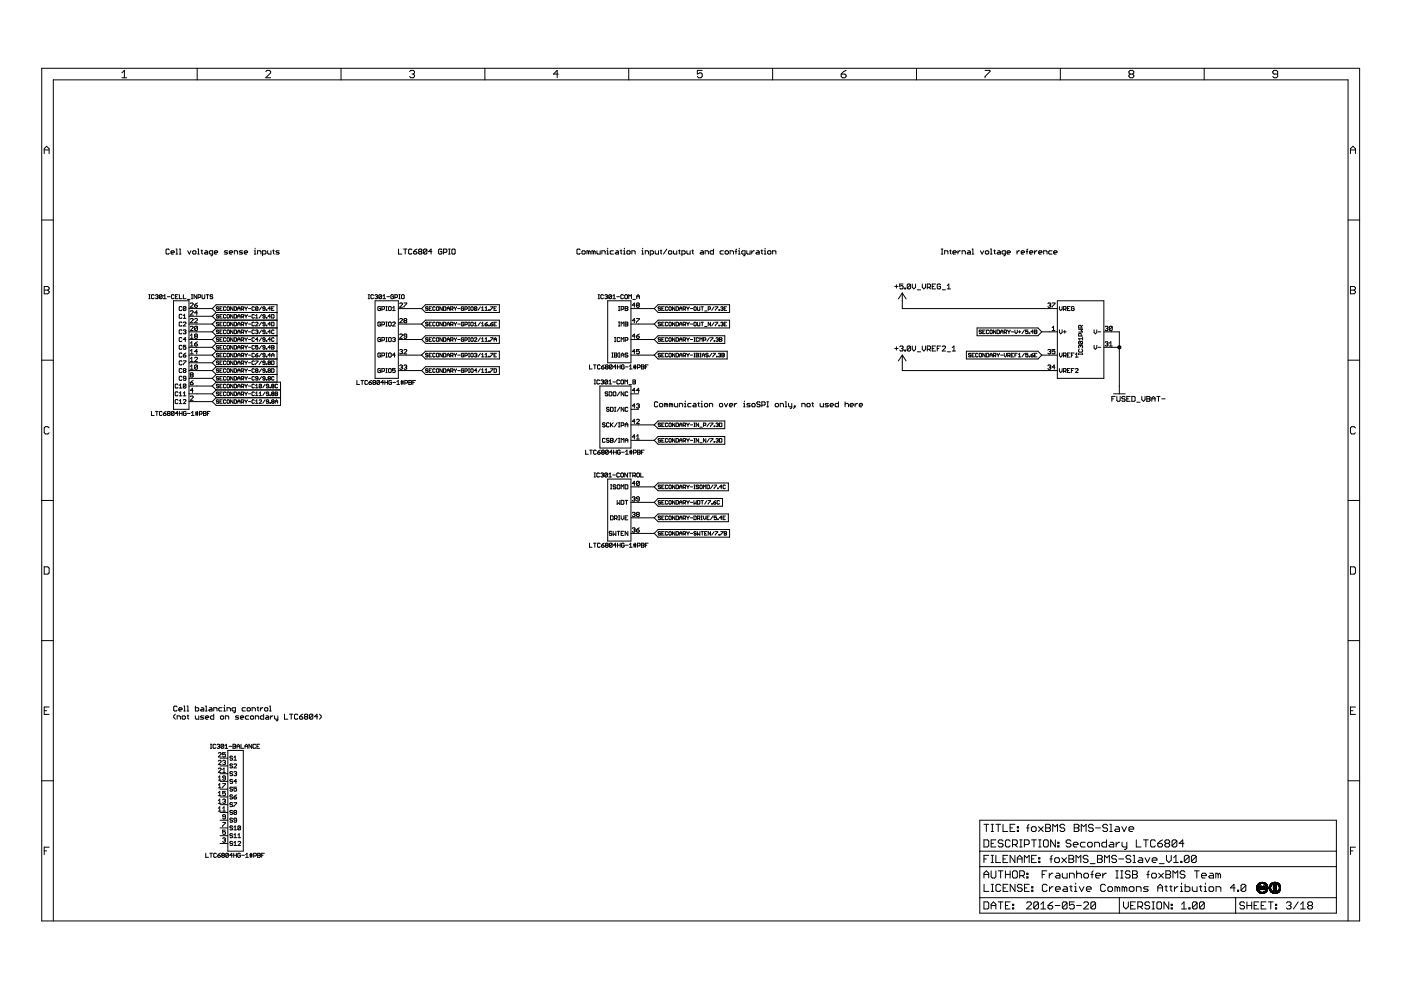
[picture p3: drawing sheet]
<svg xmlns="http://www.w3.org/2000/svg" width="297mm" height="210mm" viewBox="0 0 297 210" stroke-linecap="round" stroke-linejoin="round" font-family="sans-serif">
<g fill="none" stroke="#000" stroke-width=".21">
<path d="M8.8 14.5h279.5v180.8h-279.5zM25.8 15.5l.6-.6v1.6M25.8 16.5h1.1M41.8 14.5v2.4M56.3 15.2l.3-.3h.5l.3 .3v.3l-1.1 1h1.1M72.3 14.5v2.4M86.8 15.2l.3-.3h.5l.3 .3v.3l-.3 .2M87.4 15.7h.2M87.6 15.7l.3 .3v.2l-.3 .3h-.5l-.3-.3M102.8 14.5v2.4M118.4 15.7h-1.1l.8-.8v1.6M133.3 14.5v2.4"/>
<path d="M148.9 14.9h-1.1v.8l.6-.2h.2l.3 .2v.5l-.3 .3h-.5l-.3-.3M163.8 14.5v2.4M178.4 15.7h.7l.3 .3v.2l-.3 .3h-.5l-.2-.3zM179.4 14.9l-.5 .3-.5 .5M194.3 14.5v2.4M208.9 14.9h1v.3l-1 1v.3M224.8 14.5v2.4M239.6 15.7l-.2 .3v.2l.2 .3h.5l.3-.3v-.2l-.3-.3M239.6 15.7l-.2-.2v-.3l.2-.3h.5l.3 .3v.3l-.3 .2M239.6 15.7h.5M255.3 14.5v2.4M270.9 15.7h-.8l-.2-.2v-.3l.2-.3h.5l.3 .3v1l-.3 .3h-.5l-.2-.3"/>
<path d="M9.4 32.6v-1.1l.5-.5 .5 .5v1.1M9.4 31.8h1M286.3 31.8h1.1M286.3 32.6v-1.1l.6-.5 .5 .5v1.1M8.8 46.7h2.5M35.9 53l-.2-.2h-.3l-.2 .2v.7l.2 .2h.3l.2-.2M36.3 53.5h.7l-.2-.3h-.4l-.1 .1v.4l.1 .2h.4M37.3 52.8h.2v1.1M37.3 53.9h.4M38 52.8h.2v1.1M38 53.9h.4M39.8 53.2l.3 .7 .4-.7"/>
<path d="M41 53.2h.4l.2 .1v.4l-.2 .2h-.4l-.1-.2v-.4zM41.9 52.8h.2v1.1M41.9 53.9h.3M42.6 53.2h.4M42.8 53v.7l.2 .2M43.5 53.2l.5 .1v.6h-.5l-.2-.2 .2-.2h.5M45.1 53.9h-.5l-.2-.2v-.4l.2-.1h.5v.8l-.4 .2M45.4 53.5h.7l-.1-.3h-.4l-.2 .1v.4l.2 .2h.4M48.3 53.2h-.6l-.1 .1 .7 .4-.2 .2h-.5M48.6 53.5h.7l-.2-.3h-.3l-.2 .1v.4l.2 .2h.3M49.7 53.9v-.7h.5l.2 .1v.6M51.4 53.2h-.5l-.2 .1 .7 .4-.1 .2h-.6"/>
<path d="M51.8 53.5h.7l-.2-.3h-.3l-.2 .1v.4l.2 .2h.3M53.9 53.9h.4M53.9 53.2h.2v.7M54.1 52.6v.2M54.6 53.9v-.7h.5l.2 .1v.6M55.7 53.9h.5l.2-.2v-.4l-.2-.1h-.5v1M56.7 53.2v.5l.2 .2h.5v-.7M57.8 53.2h.3M58 53v.7l.1 .2M59.2 53.2h-.5l-.2 .1 .7 .4-.2 .2h-.5M84.5 52.8v1.1h.7M85.6 52.8h.7"/>
<path d="M85.9 52.8v1.1M87.3 53l-.2-.2h-.3l-.2 .2v.7l.2 .2 .5-.2M87.7 53.3h.5l.2 .4-.5 .2-.2-.2zM88.4 52.8l-.7 .5M88.9 53.3l-.1 .2 .1 .4h.4l.2-.2-.2-.4M88.9 53.3l-.1-.1 .1-.4h.4l.2 .2-.2 .3M88.9 53.3h.4M90.5 53l-.2-.2h-.3l-.2 .2v.7M90.5 53v.7l-.2 .2h-.3l-.2-.2M90.5 53l-.7 .7M91.6 53.3h-.7l.5-.5v1.1M93.7 53l-.2-.2h-.3l-.2 .2v.7l.2 .2h.3l.2-.2v-.4h-.4"/>
<path d="M94 53.5h.6l.1-.2v-.3l-.1-.2h-.6v1.1M95.1 52.8h.4M95.1 53.9h.4M95.3 52.8v1.1M95.8 53l.2-.2h.3l.2 .2v.7l-.2 .2-.5-.2zM123 53l-.2-.2h-.3l-.2 .2v.7l.2 .2 .5-.2M123.4 53.3l.1-.1h.4l.2 .1v.4l-.6 .2-.1-.2zM124.8 53.3l-.4-.1v.7M124.8 53.3v.6M124.8 53.3l.1-.1 .2 .1v.6M125.8 53.3v.6M125.8 53.3l-.3-.1v.7"/>
<path d="M125.8 53.3l.2-.1 .2 .1v.6M126.6 53.2v.5l.1 .2h.6v-.7M127.6 53.9v-.7h.5l.2 .1v.6M128.7 53.2h.1v.7M128.7 53.9h.3M128.8 52.6v.2M130.1 53.2h-.6l-.1 .1v.4l.1 .2h.6M130.6 53.2h.4l.1 .1v.6h-.5l-.2-.2 .2-.2h.5M131.5 53.2h.3M131.7 53v.7l.1 .2M132.2 53.2h.2v.7M132.2 53.9h.3"/>
<path d="M132.4 52.6v.2M132.9 53.3l.2-.1h.3l.2 .1v.4l-.2 .2h-.3l-.2-.2zM134 53.9v-.7h.5l.2 .1v.6M136.1 53.9h.3M136.1 53.2h.1v.7M136.2 52.6v.2M136.8 53.9v-.7h.5l.2 .1v.6M137.9 53.9h.5l.2-.2v-.4l-.2-.1h-.5v1M138.9 53.2v.5l.2 .2h.5v-.7M140 53.2h.3M140.1 53v.7l.2 .2M141.4 52.8l-.7 1.1"/>
<path d="M141.7 53.3l.2-.1h.4l.1 .1v.4l-.1 .2h-.4l-.2-.2zM142.8 53.2v.5l.2 .2h.5v-.7M143.8 53.2h.4M144 53v.7l.2 .2M144.6 53.9h.5l.2-.2v-.4l-.2-.1h-.5v1M145.6 53.2v.5l.2 .2h.5v-.7M146.7 53.2h.3M146.9 53v.7l.1 .2M148.6 53.2h.4l.1 .1v.6h-.5l-.2-.2 .2-.2h.5M149.5 53.9v-.7h.5l.2 .1v.6M151.3 52.8v1.1h-.6l-.1-.2v-.4l.1-.1h.6M153.4 53.2h-.5l-.2 .1v.4l.2 .2h.5"/>
<path d="M153.7 53.3l.6-.1 .2 .1v.4l-.6 .2-.2-.2zM154.8 53.9v-.7h.5l.2 .1v.6M155.9 53.3h.3M156.2 52.8l-.2 .2v.9M156.6 53.9h.3M156.6 53.2h.1v.7M156.7 52.6v.2M158 53.9h-.5l-.2-.2v-.4l.2-.1h.5v.8l-.4 .2M158.3 53.2v.5l.2 .2h.5v-.7M159.4 53.2v.7M159.9 53.2l-.5 .3M160.4 53.2h.4l.2 .1v.6h-.6l-.1-.2 .1-.2h.6"/>
<path d="M161.3 53.2h.4M161.5 53v.7l.2 .2M162 53.2h.2v.7M162 53.9h.4M162.2 52.6v.2M162.8 53.3l.1-.1h.4l.1 .1v.4l-.1 .2h-.4l-.1-.2zM163.8 53.9v-.7h.5l.2 .1v.6M199.6 52.8h.3M199.6 53.9h.3M199.7 52.8v1.1M200.3 53.9v-.7h.5l.2 .1v.6M201.3 53.2h.4"/>
<path d="M201.5 53v.7l.2 .2M202 53.5h.7l-.1-.3h-.4l-.2 .1v.4l.2 .2h.4M203.1 53.2v.7M203.6 53.2l-.5 .3M204 53.9v-.7h.5l.2 .1v.6M205.2 53.2h.4l.1 .1v.6h-.5l-.2-.2 .2-.2h.5M206.1 52.8h.2v1.1M206.1 53.9h.4M207.9 53.2l.3 .7 .4-.7M208.9 53.3l.5-.1 .2 .1v.4l-.5 .2-.2-.2zM210 52.8h.2v1.1M210 53.9h.3"/>
<path d="M210.7 53.2h.3M210.9 53v.7l.1 .2M211.6 53.2h.3l.2 .1v.6h-.5l-.2-.2 .2-.2h.5M213.1 53.9h-.5l-.2-.2v-.4l.2-.1h.5v.8l-.3 .2M213.5 53.5h.7l-.2-.3-.5 .1v.4l.5 .2M215.6 53.2v.7M216.2 53.2l-.6 .3M216.5 53.5h.7l-.2-.3h-.3l-.2 .1v.4l.2 .2h.3M217.6 53.3h.3M217.9 52.8l-.2 .2v.9M218.3 53.5h.7l-.2-.3h-.3l-.2 .1v.4l.2 .2h.3M219.4 53.2v.7"/>
<path d="M219.9 53.2l-.5 .3M220.2 53.5h.7l-.2-.3-.5 .1v.4l.5 .2M221.3 53.9v-.7h.5l.2 .1v.6M223.1 53.2h-.6l-.2 .1v.4l.2 .2h.6M223.4 53.5h.7l-.2-.3-.5 .1v.4l.5 .2M285.8 46.7h2.5M8.8 76.4h2.5M9.4 60.7h.7l.3 .3v.3l-.3 .2 .3 .3v.2l-.3 .3h-.7zM9.4 61.5h.7M31.5 63.3h.3M31.5 62.5h.3M31.7 62.5v.8"/>
<path d="M32.7 62.6l-.2-.1-.4 .1v.6l.2 .1 .4-.1M33 62.6l.4-.1 .1 .1-.1 .3M33.3 62.9h.1M33.4 62.9l.1 .2-.1 .2-.4-.1M34.4 62.6l-.4-.1-.2 .1v.6M34.4 62.6v.6l-.2 .1-.4-.1M34.4 62.6l-.6 .6M34.6 63.3h.6M34.6 62.8l.3-.3v.8M35.5 62.9h.6M36.8 63.8h3.3v23h-3.3zM36.9 62.6l-.1-.1-.5 .1v.6l.2 .1 .4-.1"/>
<path d="M37.2 62.9h.3M37.8 62.5h-.6v.8h.6M38 62.5v.8h.6M38.6 73.4l-.2-.2-.4 .2v.5l.1 .2 .5-.2M38.6 76.6l-.2-.1-.4 .1v.6l.1 .2 .5-.2M38.6 66.8l-.2-.2-.4 .2v.6l.1 .1 .5-.1M38.6 71.7l-.2-.1-.4 .1v.6l.1 .1 .5-.1M38.6 75l-.2-.2-.4 .2v.6l.1 .1 .5-.1M38.6 79.9l-.2-.1-.4 .1v.6l.1 .1 .5-.1M38.6 70.1l-.2-.2-.4 .2v.5l.1 .2 .5-.2M38.6 65.1l-.2-.1-.4 .1v.6l.1 .1 .5-.1M38.6 78.3l-.2-.2-.4 .2v.5l.1 .2 .5-.2"/>
<path d="M38.6 68.4l-.2-.1-.4 .1v.6l.1 .1 .5-.1M38.9 68.4l.1-.1 .4 .1-.5 .7h.5M38.9 70.1l.4-.2 .1 .2-.1 .3M38.9 75.3h.4l.1 .3-.4 .1zM38.9 76.5h.5l-.5 .9M38.9 67.5h.5M38.9 66.9l.2-.3v.9M38.9 62.5v.8h.6M39 78.6l-.1-.2 .1-.3 .4 .2-.1 .3M39 78.6l-.1 .1 .1 .3 .4-.2-.1-.2M39 78.6h.3M39.1 70.4h.2"/>
<path d="M39.3 70.4l.1 .1-.1 .3-.4-.2M39.4 73.2h-.5v.4l.2-.1 .3 .1-.1 .5-.4-.2M39.4 65.1l-.1 .7-.4-.1M39.4 65.1l-.1-.1-.4 .1v.6M39.4 72h-.5l.4-.4v.8M39.4 74.8l-.5 .5M39.4 65.1l-.5 .6M39.7 63.5h.6M40.1 70.4h4.9M40.1 78.6h4.9M40.1 76.9h4.9M40.1 75.3h4.9"/>
<path d="M40.1 73.6h4.9M40.1 72h4.9M40.1 68.7h4.9M40.1 67.1h4.9M40.1 65.4h4.9M40.3 73.4h.7M40.3 64.4l.2-.2 .5 .2-.7 .8h.7M40.3 66l.2-.1 .5 .1-.7 .8h.7M40.3 67.7l.2-.2 .5 .2-.7 .7h.7M40.3 69.3l.2-.1 .5 .1-.7 .8h.7M40.3 71.1l.4-.3v.9M40.3 72.8l.4-.3v.9"/>
<path d="M40.3 74.4l.4-.3v.9M40.3 76.1l.4-.3v.9M40.3 77.7l.4-.3v.9M40.3 71.7h.7M40.3 75h.7M40.3 76.7h.7M40.3 78.3h.7M40.5 79.5l-.2-.2 .2-.3 .5 .2-.2 .3M40.5 79.5l-.2 .2 .2 .2 .5-.1-.2-.3M40.5 79.5h.3M40.6 63.3h.3M40.6 62.5h.3"/>
<path d="M40.7 62.5v.8M41.3 72.9h.4l.2 .3-.5 .2zM41.3 64.7h.4l.2 .3-.5 .2zM41.3 67.7l.1-.2 .5 .2-.6 .7h.6M41.3 75.9l.1-.1 .5 .1-.6 .8h.6M41.4 71.3l-.1-.2 .1-.3 .5 .2-.2 .3M41.4 71.3l-.1 .1 .1 .3h.3l.2-.1-.2-.3M41.4 71.3h.3M41.7 62.5v.8l-.6-.8v.8M41.9 69.3v.6l-.2 .2-.4-.2M41.9 77.6v.5l-.2 .2-.4-.2M41.9 77.6l-.2-.2h-.3l-.1 .2v.5"/>
<path d="M41.9 66.3h-.6l.4-.4v.9M41.9 74.5h-.6l.4-.4v.9M41.9 69.3l-.5-.1-.1 .1v.6M41.9 69.3l-.6 .6M41.9 72.5l-.6 .4M41.9 77.6l-.6 .5M41.9 64.2l-.6 .5M42 63.1h.4l.2-.2-.2-.4h-.4v.8M42.8 62.5v.7l.2 .1 .4-.1v-.7M43.7 62.5h.6M44 62.5v.8M45 65.4l.8-.8h12.9v16.4"/>
<path d="M45 73.6l.8 .9M45 72l.8 .8M45 70.4l.8 .8M45 78.6l.8 .8M45 76.9l.8 .8M45 68.7l.8 .8M45 67.1l.8 .8M45 75.3l.8 .8M45 65.4l.8 .9M45.1 62.6l-.1-.1-.5 .1 .2 .3 .4 .2-.1 .2-.5-.1M45.8 74.5l-.8 .8M45.8 79.4l-.8 .8"/>
<path d="M45.8 69.5h12.9M45.8 71.2h12.9M45.8 79.4h12.9M45.8 77.7l-.8 .9M45.8 77.7h12.9M45.8 76.1l-.8 .8M45.8 76.1h12.9M45.8 74.5h12.9M45.8 72.8l-.8 .8M45.8 72.8h12.9M45.8 71.2l-.8 .8M45.8 69.5l-.8 .9"/>
<path d="M45.8 67.9l-.8 .8M45.8 67.9h12.9M45.8 66.3l-.8 .8M45.8 66.3h12.9M46.4 75l-.2-.1-.3 .1 .5 .5-.2 .2-.3-.2M46.4 73.4l-.2-.1-.3 .1 .5 .5-.2 .1-.3-.1M46.4 66.8l-.4-.1-.1 .2 .3 .2 .2 .2-.2 .1-.3-.1M46.4 80l-.2-.2-.3 .2 .5 .5h-.5M46.4 78.3l-.2-.1-.3 .1 .5 .5-.2 .2-.3-.2M46.4 70.1l-.2-.1-.3 .1 .1 .3 .4 .1-.2 .2-.3-.1M46.4 65.2l-.2-.2-.3 .2 .1 .2 .4 .2-.2 .2-.3-.1M46.4 68.5l-.2-.2-.3 .2 .5 .5-.2 .1-.3-.1"/>
<path d="M46.4 71.7l-.2-.1-.3 .1 .1 .3 .4 .1-.2 .3-.3-.2M46.4 76.7l-.2-.2-.3 .2 .1 .2 .4 .1-.2 .3-.3-.1M46.6 70.4h.3M46.6 78.6h.3M46.6 76.9h.3M46.6 75.3h.3M46.6 73.6h.3M46.6 72h.3M46.6 68.7h.3M46.6 67.1h.3M46.6 65.4h.3M47.1 79.8h-.5v.8h.5"/>
<path d="M47.1 73.3h-.5v.7h.5M47.1 70h-.5v.7h.5M47.1 65h-.5v.8h.5M47.1 66.7h-.5v.7h.5M47.1 68.3h-.5v.8h.5M47.1 71.6h-.5v.8h.5M47.1 74.9h-.5v.8h.5M47.1 76.5h-.5v.8h.5M47.1 78.2h-.5v.8h.5M47.9 66.8l-.1-.1-.4 .1 .1 .6 .4-.1M47.9 73.4l-.1-.1-.4 .1v.5l.1 .1 .4-.1M47.9 75l-.1-.1-.4 .1v.5l.1 .2 .4-.2"/>
<path d="M47.9 80l-.1-.2-.4 .2v.5h.5M47.9 70.1l-.1-.1-.4 .1 .1 .6 .4-.1M47.9 65.2l-.1-.2-.4 .2 .1 .6 .4-.1M47.9 68.5l-.1-.2-.4 .2v.5l.1 .1 .4-.1M47.9 71.7l-.1-.1-.4 .1 .1 .7 .4-.2M47.9 76.7l-.1-.2-.4 .2 .1 .6 .4-.1M47.9 78.3l-.1-.1-.4 .1v.5l.1 .2 .4-.2M48.1 75l.2-.1 .3 .1-.1 .7-.4-.2zM48.1 76.7l.2-.2 .3 .2-.1 .6-.4-.1zM48.1 80l.2-.2 .3 .2-.1 .6-.4-.1zM48.1 66.8l.2-.1 .3 .1-.1 .6-.4-.1zM48.1 73.4l.2-.1 .3 .1-.1 .6-.4-.1z"/>
<path d="M48.1 68.5l.2-.2 .3 .2-.1 .6-.4-.1zM48.1 78.3l.2-.1 .3 .1-.1 .7-.4-.2zM48.3 70l.3 .1-.1 .6-.4-.1zM48.3 65l.3 .2-.1 .6-.4-.1zM48.3 71.6l.3 .1-.1 .7-.4-.2zM49.4 65v.8l-.5-.8v.8M49.4 66.7v.7l-.5-.7v.7M49.4 68.3v.8l-.5-.8v.8M49.4 70v.7l-.5-.7v.7M49.4 71.6v.8l-.5-.8v.8M49.4 73.3v.7l-.5-.7v.7M49.4 74.9v.8l-.5-.8v.8"/>
<path d="M49.4 76.5v.8l-.5-.8v.8M49.4 78.2v.8l-.5-.8v.8M49.4 79.8v.8l-.5-.8v.8M49.7 65l.4 .2-.1 .6h-.3zM49.7 66.7l.4 .1-.1 .6h-.3zM49.7 68.3l.4 .2-.1 .6h-.3zM49.7 70l.4 .1-.1 .6h-.3zM49.7 71.6l.4 .1-.1 .7h-.3zM49.7 73.3l.4 .1-.1 .6h-.3zM49.7 74.9l.4 .1-.1 .7h-.3zM49.7 76.5l.4 .2-.1 .6h-.3zM49.7 78.2l.4 .1-.1 .7h-.3z"/>
<path d="M49.7 79.8l.4 .2-.1 .6h-.3zM50.4 65.8v-.5l.3-.3 .2 .3v.5M50.4 67.4v-.5l.3-.2 .2 .2v.5M50.4 69.1v-.5l.3-.3 .2 .3v.5M50.4 70.7v-.5l.3-.2 .2 .2v.5M50.4 72.4v-.5l.3-.3 .2 .3v.5M50.4 74v-.5l.3-.2 .2 .2v.5M50.4 75.7v-.5l.3-.3 .2 .3v.5M50.4 77.3v-.5l.3-.3 .2 .3v.5M50.4 79v-.6l.3-.2 .2 .2v.6M50.4 70.4h.5M50.4 78.6h.5"/>
<path d="M50.4 76.9h.5M50.4 75.3h.5M50.4 73.6h.5M50.4 72h.5M50.4 68.7h.5M50.4 67.1h.5M50.4 65.4h.5M51.2 72.1h.3l.2-.4-.5-.1v.8M51.2 73.8h.3l.2-.4-.5-.1v.7M51.2 70.5l.5-.1-.2-.4h-.3v.7M51.2 65.6l.5-.2-.2-.4h-.3v.8M51.2 67.2h.3l.2-.4-.5-.1v.7"/>
<path d="M51.2 68.8h.3l.2-.3-.5-.2v.8M51.2 75.4h.3l.2-.4-.5-.1v.8M51.2 77h.3l.2-.3-.5-.2v.8M51.2 78.7h.3l.2-.4-.5-.1v.8M51.4 78.7l.3 .3M51.4 75.4l.3 .3M51.4 77l.3 .3M51.4 73.8l.3 .2M51.4 72.1l.3 .3M51.4 70.5l.3 .2M51.4 67.2l.3 .2M51.4 68.8l.3 .3"/>
<path d="M51.4 65.6l.3 .2M51.9 70l.3 .4M51.9 65l.3 .4M51.9 66.7l.3 .4M51.9 68.3l.3 .4M51.9 71.6l.3 .4M51.9 73.3l.3 .3M51.9 74.9l.3 .4M51.9 76.5l.3 .4M51.9 78.2l.3 .4M51.9 79.8l.3 .4M52.2 65.4v.4"/>
<path d="M52.2 67.1v.3M52.2 68.7v.4M52.2 70.4v.3M52.2 72v.4M52.2 73.6v.4M52.2 75.3v.4M52.2 76.9v.4M52.2 78.6v.4M52.4 78.2l-.2 .4M52.4 65l-.2 .4M52.4 66.7l-.2 .4M52.4 68.3l-.2 .4"/>
<path d="M52.4 70l-.2 .4M52.4 71.6l-.2 .4M52.4 73.3l-.2 .3M52.4 74.9l-.2 .4M52.4 76.5l-.2 .4M52.4 79.8l-.2 .4M52.7 70.4h.5M52.7 78.6h.5M52.7 76.9h.5M52.7 75.3h.5M52.7 73.6h.5M52.7 72h.5"/>
<path d="M52.7 68.7h.5M52.7 67.1h.5M52.7 65.4h.5M53.9 68.5l-.1-.2-.4 .2v.5l.2 .1 .3-.1M53.9 71.7l-.1-.1-.4 .1 .2 .7 .3-.2M53.9 76.7l-.1-.2-.4 .2 .2 .6 .3-.1M53.9 80l-.1-.2-.4 .2v.5h.5M53.9 73.4l-.1-.1-.4 .1v.5l.2 .1 .3-.1M53.9 70.1l-.1-.1-.4 .1 .2 .6 .3-.1M53.9 65.2l-.1-.2-.4 .2 .2 .6 .3-.1M53.9 66.8l-.1-.1-.4 .1 .2 .6 .3-.1M53.9 75l-.1-.1-.4 .1v.5l.2 .2 .3-.2"/>
<path d="M53.9 78.3l-.1-.1-.4 .1v.5l.2 .2 .3-.2M54.2 70.1l.4-.1 .1 .1-.1 .3M54.2 66.9l.2-.2v.7M54.2 68.5l.1-.2 .4 .2-.5 .6h.5M54.2 75.3h.4l.1 .2-.4 .2zM54.2 76.5h.5l-.5 .8M54.2 67.4h.5M54.3 78.6l-.1 .1 .1 .3 .4-.2-.1-.2M54.3 78.6l-.1-.2 .1-.2 .4 .1-.1 .3M54.3 78.6h.3M54.4 70.4h.2M54.6 70.4l.1 .1-.1 .2-.4-.1"/>
<path d="M54.7 73.3h-.5v.3l.2-.1 .3 .1-.1 .4-.4-.1M54.7 65.2l-.1 .6-.4-.1M54.7 65.2l-.4-.2-.1 .7M54.7 74.9l-.5 .4M54.7 72h-.5l.4-.4v.8M54.7 65.2l-.5 .5M55.5 79.8l-.6 .8M55.5 78.2l-.6 .8M55.5 76.5l-.6 .8M55.5 74.9l-.6 .8M55.5 73.3l-.6 .7M55.5 71.6l-.6 .8"/>
<path d="M55.5 70l-.6 .7M55.5 68.3l-.6 .8M55.5 66.7l-.6 .7M55.5 65l-.6 .8M56.2 73.6l-.5-.1 .1-.2 .4 .1v.5l-.1 .1-.4-.1M56.2 68.7l-.5-.1 .1-.3 .4 .2v.5l-.1 .1-.4-.1M56.2 70.4l-.5-.2 .1-.2 .4 .1v.5l-.1 .1-.4-.1M56.2 75.3l-.5-.1 .1-.3 .4 .1v.5l-.1 .2-.4-.2M56.2 78.6l-.5-.2 .1-.2 .4 .1v.5l-.1 .2-.4-.2M56.2 76.9l-.5-.1 .1-.3 .4 .2v.5l-.1 .1-.4-.1M56.2 72l-.5-.1 .1-.3 .4 .1v.5l-.1 .2-.4-.2M56.2 65.4l-.5-.1 .1-.3 .4 .2v.5l-.1 .1-.4-.1"/>
<path d="M56.2 67.1l-.5-.2 .1-.2 .4 .1v.5l-.1 .1-.4-.1M56.5 73.9l.1 .1zM56.5 69l.1 .1zM56.5 70.6l.1 .1zM56.5 65.7l.1 .1zM56.5 67.3l.1 .1zM56.5 72.2l.1 .2zM56.5 75.5l.1 .2zM56.5 77.2l.1 .1zM56.5 78.8l.1 .2zM57 78.6l-.2 .1 .2 .3 .3-.2-.1-.2M57 76.9l-.2-.1 .2-.3 .3 .2-.1 .2"/>
<path d="M57 76.9l-.2 .1 .2 .3 .3-.1-.1-.3M57 78.6l-.2-.2 .2-.2 .3 .1-.1 .3M57 78.6h.2M57 76.9h.2M57.3 70.4h-.5l.4-.4v.7M57.3 65.4h-.5l.4-.4v.8M57.3 67.1h-.5l.4-.4v.7M57.3 68.7h-.5l.4-.4v.8M57.3 72h-.5l.4-.4v.8M57.3 73.6h-.5l.4-.3v.7M57.3 75.3h-.5l.4-.4v.8M57.6 73.3l.5 .1-.1 .6h-.4z"/>
<path d="M57.6 66.7l.5 .1-.1 .6h-.4zM57.6 68.3l.5 .2-.1 .6h-.4zM57.6 75.7v-.5l.2-.3 .3 .3v.5M57.6 76.5l.5 .2-.1 .6h-.4zM57.6 78.2l.5 .1-.1 .7h-.4zM57.6 75.3h.5M57.6 73.6h.4M57.6 65.4h.2M58.1 80l-.1-.2-.4 .2v.5h.5M58.1 70.1l-.1-.1-.4 .1 .1 .6 .4-.1M58.1 65h-.5v.8h.5M58.1 71.7l-.1-.1-.4 .1 .1 .7 .4-.2"/>
<path d="M78.1 63.3h.3M78.1 62.5h.3M78.2 62.5v.8M79.2 62.6l-.1-.1-.5 .1v.6l.2 .1 .4-.1M79.5 62.6l.4-.1 .2 .1-.2 .3M79.5 63.8h5v16.4h-5zM79.8 62.9h.1M79.9 62.9l.2 .2-.2 .2-.4-.1M80.7 71.7l-.1-.1-.5 .1v.6l.2 .1 .4-.1v-.3h-.3M80.7 78.3l-.1-.2-.5 .2v.5l.2 .2 .4-.2v-.2h-.3M80.7 75l-.1-.2-.5 .2v.6l.2 .1 .4-.1v-.3h-.3M80.7 68.4l-.1-.1-.5 .1v.6l.2 .1 .4-.1v-.3h-.3"/>
<path d="M80.7 65.1l-.1-.1-.5 .1v.6l.2 .1 .4-.1v-.3h-.3M80.9 62.6v.6l-.1 .1-.5-.1M80.9 62.6l-.4-.1-.2 .1v.6M80.9 62.6l-.6 .6M81 78.7h.4l.1-.4-.5-.2v.9M81 75.4l.5-.1-.1-.5h-.4v.9M81 72.1h.4l.1-.1-.1-.4h-.4v.8M81 68.9h.4l.1-.2-.1-.4h-.4v.8M81 65.6h.4l.1-.5-.5-.1v.8M81.2 63.3h.5M81.2 62.8l.3-.3v.8M81.8 72.4h.3"/>
<path d="M81.8 79h.3M81.8 75.7h.3M81.8 65.8h.3M81.8 68.3h.3M81.8 69.1h.3M81.8 71.6h.3M81.8 74.8h.3M81.8 78.1h.3M81.8 65h.3M82 65v.8M82 68.3v.8M82 71.6v.8"/>
<path d="M82 74.8v.9M82 78.1v.9M82 62.9h.6M82.4 68.4l.1-.1 .5 .1v.6l-.2 .1-.4-.1zM82.4 71.7l.1-.1 .5 .1v.6l-.2 .1-.4-.1zM82.4 78.3l.1-.2 .5 .2v.5l-.2 .2-.4-.2zM82.4 65.1l.1-.1 .5 .1v.6l-.2 .1-.4-.1zM82.5 74.8l.5 .2v.6l-.2 .1-.4-.1v-.6zM83.2 68.4l.2-.1 .4 .1-.6 .7h.6M83.2 65.8h.6M83.2 71.7l.5-.1 .1 .1-.1 .3M83.2 65.3l.3-.3v.8"/>
<path d="M83.4 62.6l-.1-.1-.4 .1v.6l.1 .1 .4-.1v-.3h-.2M83.5 72h.2M83.7 72l.1 .1-.1 .3-.5-.1M83.7 63.1h.4l.2-.5-.2-.1h-.4v.8M83.8 78.1h-.6v.5l.3-.2 .3 .2-.1 .4-.5-.2M83.8 75.3h-.6l.5-.5v.9M84.5 78.6h4.9M84.5 75.3h4.9M84.5 72h4.9M84.5 68.7h4.9M84.5 65.4h4.9M84.6 63.3h.3"/>
<path d="M84.6 62.5h.3M84.7 62.5v.8M84.7 71l.2-.2 .4 .2-.6 .7h.6M84.7 77.6l.5-.2 .1 .2-.1 .3M84.7 67.7l.2-.2 .4 .2-.6 .7h.6M84.7 64.4l.2-.2 .4 .2-.6 .8h.6M84.7 74.3l.5-.2 .1 .2-.1 .2M85 74.5h.2M85 77.9h.2M85.2 74.5l.1 .2-.1 .3-.5-.1M85.2 77.9l.1 .1-.1 .3-.5-.2M85.3 62.5l.4 .1v.6l-.1 .1-.5-.1v-.6z"/>
<path d="M85.6 77.6l.5-.2 .1 .2-.1 .3M85.6 74.3l.2-.2 .4 .2-.6 .7h.6M85.6 64.2h.6l-.6 1M85.8 68l-.2 .1 .2 .3 .4-.1-.1-.3M85.8 68l-.2-.2 .2-.3 .4 .2-.1 .3M85.8 68h.3M85.9 77.9h.2M86.1 77.9l.1 .1-.1 .3-.5-.2M86.2 71.3h-.4l-.2-.2 .2-.3 .4 .2v.6l-.1 .1-.5-.1M89.4 72l.8-.8h15.7v1.6h-15.7zM90.2 67.9h15.7v1.6h-15.7l-.8-.8zM90.2 77.7h15.7v1.7h-15.7l-.8-.8z"/>
<path d="M90.2 74.5h15.7v1.6h-15.7l-.8-.8zM90.2 64.6h15.7v1.7h-15.7l-.8-.9zM90.7 68.5l-.1-.2-.4 .2 .2 .2 .3 .1-.1 .3-.4-.1M90.7 75l-.1-.1-.4 .1 .2 .3 .3 .1-.1 .3-.4-.2M90.7 65.2l-.3-.2-.2 .3 .4 .1 .1 .3-.1 .1-.4-.1M90.7 78.3l-.1-.1-.4 .1 .2 .3 .3 .1-.1 .3-.4-.2M90.7 71.7l-.3-.1-.2 .3 .4 .1 .1 .2-.1 .2-.4-.2M91 78.6h.2M91 75.3h.2M91 72h.2M91 68.7h.2M91 65.4h.2"/>
<path d="M91.5 78.2h-.5v.8h.5M91.5 74.9h-.5v.8h.5M91.5 71.6h-.5v.8h.5M91.5 68.3h-.5v.8h.5M91.5 65h-.5v.8h.5M92.3 68.5l-.2-.2-.3 .2v.5l.1 .1 .4-.1M92.3 71.7l-.2-.1-.3 .1 .1 .7 .4-.2M92.3 65.2l-.2-.2-.3 .2 .1 .6 .4-.1M92.3 78.3l-.2-.1-.3 .1v.5l.1 .2 .4-.2M92.3 75l-.2-.1-.3 .1v.5l.1 .2 .4-.2M92.5 68.5l.1-.2 .4 .2-.1 .6-.4-.1zM92.5 65.2l.1-.2 .4 .2-.1 .6-.4-.1z"/>
<path d="M92.5 71.7l.1-.1 .4 .1-.1 .7-.4-.2zM92.5 75l.1-.1 .4 .1-.1 .7-.4-.2zM92.6 78.2l.4 .1-.1 .7-.4-.2zM93.8 65v.8l-.5-.8v.8M93.8 68.3v.8l-.5-.8v.8M93.8 71.6v.8l-.5-.8v.8M93.8 74.9v.8l-.5-.8v.8M93.8 78.2v.8l-.5-.8v.8M94 65l.5 .2-.1 .6h-.4zM94 68.3l.5 .2-.1 .6h-.4zM94 78.2l.5 .1-.1 .7h-.4zM94 74.9l.5 .1-.1 .7h-.4z"/>
<path d="M94 71.6l.5 .1-.1 .7h-.4zM94.8 65.8v-.5l.2-.3 .3 .3v.5M94.8 79v-.6l.2-.2 .3 .2v.6M94.8 69.1v-.5l.2-.3 .3 .3v.5M94.8 78.6h.5M94.8 75.3h.5M94.8 72h.5M94.8 68.7h.5M94.8 65.4h.5M94.8 72.4v-.5l.2-.3 .3 .3v.5M94.8 75.7v-.5l.2-.3 .3 .3v.5M95.5 78.7h.4l.2-.4-.6-.1v.8"/>
<path d="M95.5 75.4h.4l.2-.4-.6-.1v.8M95.5 72.1h.4l.2-.4-.6-.1v.8M95.5 68.8h.4l.2-.3-.6-.2v.8M95.5 65.6h.4l.2-.4-.6-.2v.8M95.8 68.8l.3 .3M95.8 65.6l.3 .2M95.8 72.1l.3 .3M95.8 75.4l.3 .3M95.8 78.7l.3 .3M96.3 65l.2 .4M96.3 68.3l.2 .4M96.3 71.6l.2 .4"/>
<path d="M96.3 74.9l.2 .4M96.3 78.2l.2 .4M96.5 65.4v.4M96.5 68.7v.4M96.5 72v.4M96.5 75.3v.4M96.5 78.6v.4M96.8 65l-.3 .4M96.8 68.3l-.3 .4M96.8 71.6l-.3 .4M96.8 74.9l-.3 .4M96.8 78.2l-.3 .4"/>
<path d="M97 78.6h.6M97 75.3h.6M97 72h.6M97 68.7h.6M97 65.4h.6M98.3 65.2l-.1-.2-.4 .2v.5l.4 .1 .1-.4h-.2M98.3 78.3l-.1-.1-.4 .1v.5l.4 .2 .1-.4h-.2M98.3 75l-.1-.1-.4 .1v.5l.4 .2 .1-.4h-.2M98.3 71.7l-.1-.1-.4 .1v.5l.4 .2 .1-.4h-.2M98.3 68.5l-.1-.2-.4 .2v.5l.4 .1 .1-.4h-.2M98.6 65.6l.5-.2-.1-.4h-.4v.8M98.6 78.7h.4l.1-.4-.5-.1v.8"/>
<path d="M98.6 75.4h.4l.1-.4-.5-.1v.8M98.6 72.1h.4l.1-.4-.5-.1v.8M98.6 68.8h.4l.1-.3-.5-.2v.8M99.3 78.2h.3M99.3 79h.3M99.3 74.9h.3M99.3 75.7h.3M99.3 71.6h.3M99.3 72.4h.3M99.3 68.3h.3M99.3 69.1h.3M99.3 65h.3"/>
<path d="M99.3 65.8h.3M99.4 65v.8M99.4 68.3v.8M99.4 71.6v.8M99.4 74.9v.8M99.4 78.2v.8M99.8 78.3l.1-.1 .4 .1-.1 .7-.4-.2zM99.8 71.7l.1-.1 .4 .1-.1 .7-.4-.2zM99.8 75l.1-.1 .4 .1-.1 .7-.4-.2zM99.8 65.2l.1-.2 .4 .2-.1 .6-.4-.1zM99.9 68.3l.4 .2-.1 .6-.4-.1zM100.6 75l.4-.1 .1 .1-.1 .3"/>
<path d="M100.6 71.7l.1-.1 .4 .1-.5 .7h.5M100.6 69.1h.5M100.6 68.6l.2-.3v.8M100.8 75.3h.2M101 75.3l.1 .1-.1 .3-.4-.2M101.1 78.6h-.5l.4-.4v.8M101.1 65.2l-.1 .6-.4-.1M101.1 65.2l-.4-.2-.1 .7M101.1 65.2l-.5 .5M101.9 65l-.6 .8M101.9 71.6l-.6 .8M101.9 74.9l-.6 .8"/>
<path d="M101.9 78.2l-.6 .8M101.9 68.3l-.6 .8M102.1 79h.5M102.1 75.7h.5M102.1 72.4h.5M102.1 69.1h.5M102.1 65.8h.5M102.1 65.3l.2-.3v.8M102.1 68.6l.2-.3v.8M102.1 71.9l.2-.3v.8M102.1 75.2l.2-.3v.8M102.1 78.4l.2-.2v.8"/>
<path d="M102.8 68.7h.4l.2 .3-.4 .1zM102.8 79h.6M102.8 75.7h.6M102.8 72.4h.6M102.8 65.8h.6M102.8 65.3l.3-.3v.8M102.8 71.9l.3-.3v.8M102.8 75.2l.3-.3v.8M102.8 78.4l.3-.2v.8M103.4 68.3l-.6 .4M103.6 69l.1 .1zM103.6 78.8l.1 .2z"/>
<path d="M103.6 75.5l.1 .2zM103.6 72.2l.1 .2zM103.6 65.7l.1 .1zM104 78.2h.5l-.5 .8M104 74.9h.5l-.5 .8M104 71.6h.5l-.5 .8M104 68.7h.4l.1 .3-.4 .1zM104 65h.5l-.5 .8M104.5 68.3l-.5 .4M104.8 78.2l.5 .1-.2 .7h-.3zM104.8 75.3h.2M104.8 72h.5"/>
<path d="M104.8 68.7h.2M104.8 65.4h.2M104.8 72.4v-.5l.2-.3 .3 .3v.5M105.3 74.9h-.5v.8h.5M105.3 68.3h-.5v.8h.5M105.3 65h-.5v.8h.5M125 77.4v.8h.5M125.8 77.4h.6M126.1 77.4v.8M126.8 63.3h.3M126.8 62.5h.3M127 62.5v.8"/>
<path d="M127.3 77.5l-.2-.1-.4 .1 .1 .7 .5-.1M127.5 77.8h.5l.1 .3-.4 .1zM128 62.6l-.2-.1-.4 .1v.6l.1 .1 .5-.1M128.1 77.4l-.6 .4M128.2 62.6l.5-.1 .1 .1-.1 .3M128.5 77.8l-.1-.1 .1-.3 .4 .1-.1 .3M128.5 77.8l-.1 .1 .1 .3 .4-.1-.1-.3M128.5 77.8h.3M128.5 62.9h.2M128.7 62.9l.1 .2-.1 .2-.5-.1M128.8 63.8h5v13.1h-5zM129.6 62.6v.6l-.1 .1-.4-.1"/>
<path d="M129.6 62.6l-.4-.1-.1 .1v.6M129.6 62.6l-.5 .6M129.7 75.7h.3M129.7 74.8h.3M129.8 77.5l-.5-.1-.1 .7M129.8 77.5v.6l-.2 .1-.4-.1M129.8 77.5l-.6 .6M129.9 74.8v.9M129.9 63.3h.6M129.9 62.8l.3-.3v.8M130.3 74.8h.4l.2 .2-.2 .3 .2 .3-.2 .1h-.4zM130.3 72.4h.3"/>
<path d="M130.3 75.3h.4M130.3 71.6h.3M130.4 71.6v.8M130.6 77.8h-.5l.4-.4v.8M130.8 62.9h.5M130.9 77.4v.8M130.9 77.8h.6M131.1 75.7h.3M131.1 65.8h.3M131.1 68.3h.3M131.1 69.1h.3M131.1 74.8h.3"/>
<path d="M131.1 65h.3M131.3 65v.8M131.3 68.3v.8M131.3 74.8v.9M131.4 71.7l-.1-.1-.4 .1v.6l.1 .1 .4-.1M131.5 77.4v.8M131.7 69.1v-.8l.3 .3 .3-.3v.8M131.7 75.3h.6M131.7 65.6h.4l.2-.5-.6-.1v.8M131.7 72.4v-.8l.3 .3 .3-.3v.8M131.7 75.7v-.6l.3-.3 .3 .3v.6M132.2 62.6l-.2-.1-.4 .1v.6l.2 .1 .4-.1"/>
<path d="M132.3 77.5l-.1-.1-.4 .1v.6l.4 .1 .1-.4h-.3M132.5 62.6l.1-.1 .4 .1v.6l-.1 .1-.4-.1zM132.5 72.1h.5l.1-.1-.1-.4h-.5v.8M132.5 68.7h.5M132.5 65.4h.5M132.5 65l.6 .1-.1 .3 .1 .3-.1 .1h-.5zM132.5 68.3h.5l.1 .1-.1 .3 .1 .3-.1 .1h-.5zM132.6 77.8h.6M133.1 75l-.1-.2-.5 .2 .2 .3 .4 .1-.1 .3-.5-.1M133.3 63.3v-.8l.3 .3 .3-.3v.8M133.5 77.7l.2-.3v.8M133.5 78.2h.5"/>
<path d="M133.8 75.3h4.9M133.8 72h4.9M133.8 68.7h4.9M133.8 65.4h4.9M134.2 63.5h.5M134.3 77.7h.6M134.3 77.9h.6M134.5 77.4v.8M134.6 64.7h-.6l.5-.5v1M134.6 68h-.6l.5-.5v.9M134.6 71.3h-.6l.5-.5v.9M134.6 74.5h-.6l.5-.4v.9"/>
<path d="M134.7 77.4v.8M134.9 67.5h.7l-.7 .9M134.9 71.3h.5l.2 .3-.5 .1zM135 62.9h.6M135 63.3v-.5l.3-.3 .3 .3v.5M135.1 64.7l-.2 .2 .2 .3 .5-.2-.2-.3M135.1 64.7l-.2-.2 .2-.3 .5 .2-.2 .3M135.1 64.7h.3M135.1 77.9h.5l.1-.4-.1-.1h-.5v.8M135.6 74.1h-.7v.4l.4-.1 .3 .1-.2 .5-.5-.1M135.6 70.8l-.7 .5M136 77.4h.4l.2 .1-.2 .3 .2 .3-.2 .1h-.4z"/>
<path d="M136 77.8h.4M136.8 77.8h.3M137.4 77.4h-.6v.8M138.7 72l.8-.8h14.2v1.6h-14.2zM139.5 74.5h14.7v1.6h-14.7l-.8-.8zM139.5 67.9h15.2v1.6h-15.2l-.8-.8zM139.5 64.6h15.2v1.7h-15.2l-.8-.9zM140.1 65.2l-.4-.2-.1 .3 .3 .1 .2 .3-.2 .1-.3-.1M140.1 68.5l-.2-.2-.3 .2 .1 .2 .4 .1-.2 .3-.3-.1M140.1 75l-.2-.1-.3 .1 .1 .3 .4 .1-.2 .3-.3-.2M140.1 71.7l-.4-.1-.1 .3 .3 .1 .2 .2-.2 .2-.3-.2M140.3 75.3h.3"/>
<path d="M140.3 72h.3M140.3 68.7h.3M140.3 65.4h.3M140.8 74.9h-.5v.8h.5M140.8 71.6h-.5v.8h.5M140.8 68.3h-.5v.8h.5M140.8 65h-.5v.8h.5M141.6 65.2l-.2-.2-.3 .2v.5l.1 .1 .4-.1M141.6 68.5l-.2-.2-.3 .2v.5l.1 .1 .4-.1M141.6 75l-.2-.1-.3 .1v.5l.1 .2 .4-.2M141.6 71.7l-.2-.1-.3 .1v.5l.1 .2 .4-.2M141.8 65.2l.1-.2 .4 .2-.1 .6-.4-.1z"/>
<path d="M141.8 71.7l.1-.1 .4 .1-.1 .7-.4-.2zM141.8 68.5l.1-.2 .4 .2-.1 .6-.4-.1zM141.9 74.9l.4 .1-.1 .7-.4-.2zM143.1 65v.8l-.5-.8v.8M143.1 68.3v.8l-.5-.8v.8M143.1 71.6v.8l-.5-.8v.8M143.1 74.9v.8l-.5-.8v.8M143.3 65l.5 .2-.1 .6h-.4zM143.3 74.9l.5 .1-.1 .7h-.4zM143.3 71.6l.5 .1-.1 .7h-.4zM143.3 68.3l.5 .2-.1 .6h-.4zM144.1 69.1v-.5l.3-.3 .2 .3v.5"/>
<path d="M144.1 75.3h.5M144.1 72h.5M144.1 68.7h.5M144.1 65.8v-.5l.3-.3 .2 .3v.5M144.1 72.4v-.5l.3-.3 .2 .3v.5M144.1 75.7v-.5l.3-.3 .2 .3v.5M144.1 65.4h.5M144.8 68.8l.6-.1-.2-.4h-.4v.8M144.8 75.4l.6-.1-.2-.4h-.4v.8M144.8 72.1l.6-.1-.2-.4h-.4v.8M144.8 65.6l.6-.2-.2-.4h-.4v.8M145.1 72.1l.3 .3"/>
<path d="M145.1 65.6l.3 .2M145.1 75.4l.3 .3M145.1 68.8l.3 .3M145.6 65l.3 .4M145.6 68.3l.3 .4M145.6 71.6l.3 .4M145.6 74.9l.3 .4M145.9 65.4v.4M145.9 68.7v.4M145.9 72v.4M145.9 75.3v.4M146.1 65l-.2 .4"/>
<path d="M146.1 68.3l-.2 .4M146.1 71.6l-.2 .4M146.1 74.9l-.2 .4M146.4 75.3h.5M146.4 72h.5M146.4 68.7h.5M146.4 65.4h.5M147.1 74.9h.3M147.1 75.7h.3M147.1 71.6h.3M147.1 72.4h.3M147.3 68.3l.3 .2-.1 .6-.4-.1z"/>
<path d="M147.3 65l.3 .2-.1 .6-.4-.1zM147.3 71.6v.8M147.3 74.9v.8M147.6 74.9l.5 .1-.1 .7h-.4zM147.6 75.3h.4M147.9 65l.1 .8 .4-.1v-.7M147.9 68.3l.1 .8 .4-.1v-.7M148.1 71.7l-.1-.1-.4 .1 .1 .7 .4-.2M148.4 74.9h.2M148.4 75.7h.2M148.4 72.4v-.8l.2 .3 .3-.3v.8M148.5 74.9v.8"/>
<path d="M148.6 68.3h.5M148.6 65h.5M148.9 75.3h.5M148.9 65v.8M148.9 68.3v.8M148.9 75.7v-.5l.2-.3 .3 .3v.5M149.1 72.1l.5-.1-.1-.4h-.4v.8M149.4 65.9h.5M149.4 69.2h.5M150.2 75l-.2-.1-.4 .1 .2 .3 .4 .1-.2 .3-.4-.2M150.2 65.6l.4-.2-.1-.4h-.3v.8M150.4 71.6l-.5 .8"/>
<path d="M150.6 71.6h.6l-.6 .8M150.6 68.3v.8l-.4-.8v.8M150.9 74.9l-.5 .8M151.2 74.9h.5l-.5 .8M151.4 72.2l.1 .2zM151.4 65l-.5 .8M151.4 68.3l-.5 .8M151.7 68.3h.5l-.5 .8M151.7 65h.5l-.5 .8M151.8 71.7l.4-.1 .1 .1-.1 .3M151.9 75.5l.1 .2zM152 72h.2"/>
<path d="M152.2 72l.1 .1-.1 .3-.4-.2M152.3 75l.4-.1 .1 .1-.1 .3M152.4 69l.1 .1zM152.4 65.7l.1 .1zM152.5 71.6l.6 .1-.2 .7h-.4zM152.5 75.3h.2M152.5 72h.4M152.7 75.3l.1 .1-.1 .3-.4-.2M152.8 65.2l.4-.2 .1 .2-.1 .2M152.8 68.5l.4-.2 .1 .2-.1 .2M153.1 74.9l.5 .1-.2 .7h-.3zM153.1 75.3h.3"/>
<path d="M153.1 68.7h.1M153.1 65.4h.1M153.2 68.7l.1 .1-.1 .3-.4-.1M153.2 65.4l.1 .2-.1 .2-.4-.1M153.6 68.7h.2M153.6 65.4h.2M154.1 68.3h-.5v.8h.5M154.1 65h-.5v.8h.5M189.7 60.7h.7M189.7 73.9h.7M190.1 60.4v.7M190.1 73.5v.7"/>
<path d="M190.8 73.5l.5-.1 .2 .1-.2 .4M191.1 73.9h.2M191.3 73.9l.2 .2-.2 .3h-.4l-.1-.2M191.3 75.3v3.3h32.9M191.3 62.1v3.3h32.9M191.3 62.1l.8 1.3M191.3 62.1l-.8 1.3M191.3 75.3l.8 1.2M191.3 75.3l-.8 1.2M191.5 60.2h-.7v.5l.3-.1 .4 .1v.4l-.2 .2-.5-.2M191.8 61.1h.2v.2h-.2zM191.8 74.2h.2v.2h-.2z"/>
<path d="M193.1 60.4l-.2-.2-.6 .2v.7M193.1 60.4v.7l-.2 .2-.6-.2M193.1 73.5l-.2-.1-.6 .1v.7M193.1 73.5v.7l-.2 .2h-.4l-.2-.2M193.1 60.4l-.8 .7M193.1 73.5l-.8 .7M193.4 60.2v.7l.4 .4 .3-.4v-.7M193.4 73.4v.7l.4 .3 .3-.3v-.7M194.5 61.4h.7M194.5 74.6h.7M195.5 60.2v.7l.4 .4 .3-.4v-.7M195.5 73.4v.7l.4 .3 .3-.3v-.7"/>
<path d="M196.6 60.9h.5l.2-.2v-.3l-.2-.2h-.5v1.1M196.6 74.1h.5l.2-.2v-.4l-.2-.1h-.5v1M196.9 60.9l.4 .4M196.9 74.1l.4 .3M197.7 60.7h.3M197.7 73.9h.3M198.4 60.2h-.7v1.1h.7M198.4 73.4h-.7v1h.7M198.7 73.9h.4M199.4 60.4l-.2-.2h-.3l-.2 .2v.7l.2 .2h.3l.2-.2v-.4h-.3M199.4 73.4h-.7v1M199.8 61.4h.7"/>
<path d="M199.8 73.5l.1-.1h.4l.2 .1-.7 .9h.7M200.8 61.3h.7M200.8 60.6l.4-.4v1.1M200.8 74.6h.7M201.9 74.4h.7M201.9 73.7l.3-.3v1M204.9 74.5h15.2l.8 .8-.8 .8h-15.2zM205.8 75l-.1-.1-.4 .1 .2 .3 .3 .1-.1 .3-.4-.2M206.1 75.3h.3M206.6 74.9h-.5v.8h.5M207.2 69.5h12.9l.8 .9-.8 .8h-12.9zM207.3 75l-.1-.1-.3 .1 .1 .7 .3-.2"/>
<path d="M207.7 74.9l.4 .1-.1 .7-.4-.2zM208.1 70.1l-.4-.1-.1 .2 .4 .2 .1 .2-.1 .1-.4-.1M208.4 70.4h.2M208.9 70h-.5v.7h.5M208.9 74.9v.8l-.5-.8v.8M209.1 74.9l.5 .1-.1 .7h-.4zM209.6 70.1l-.1-.1-.4 .1v.5l.2 .1 .3-.1M209.9 75.7v-.5l.2-.3 .3 .3v.5M209.9 75.3h.5M210 70l.4 .1-.2 .6-.3-.1zM210.6 75.4h.4l.1-.4-.5-.1v.8M210.9 75.4l.2 .3"/>
<path d="M211.1 70v.7l-.5-.7v.7M211.4 70l.5 .1-.1 .6h-.4zM211.4 74.9l.2 .4M211.6 75.3v.4M211.9 74.9l-.3 .4M212.2 70.4h.5M212.2 70.7v-.5l.2-.2 .3 .2v.5M212.2 75.3h.5M212.9 70.5l.5-.1-.1-.4h-.4v.7M212.9 74.9v.5l.2 .3 .3-.3v-.5M213.1 70.5l.3 .2M213.7 70l.2 .4"/>
<path d="M213.7 75.4h.3l.2-.4-.5-.1v.8M213.9 70.4v.3M213.9 75.4l.3 .3M214.2 70l-.3 .4M214.4 70.4h.5M214.4 75.3h.3M214.9 74.9h-.5v.8h.5M215.2 70v.5l.2 .2 .3-.2v-.5M215.2 75.3h.2M215.7 74.9h-.5v.8M215.9 70.4h.5M215.9 75.2l.3-.3v.8"/>
<path d="M215.9 75.7h.5M216.2 70.1v.5M217.2 70l-.5 .7M217.2 74.9l-.5 .8M218 70h-.6v.4l.3-.2 .3 .2-.2 .3-.4-.1M218 74.9h-.6v.4l.3-.1 .3 .1-.2 .4-.4-.2M218.2 70.6l.1 .1zM218.2 75.5l.1 .2zM218.6 75.3h.4l.1 .2-.4 .2zM219.1 70.4h-.5l.4-.4v.7M219.1 74.9l-.5 .4M219.3 70l.5 .1-.1 .6h-.4z"/>
<path d="M219.3 70.4h.4M219.3 75.3h.3M219.8 74.9h-.5v.8h.5M220.9 70.4h3.3M220.9 75.3h3.3M222.2 77.6l.4-.2 .2 .2-.2 .3M222.2 64.4l.4-.2 .2 .2-.2 .3M222.2 74.3l.4-.2 .2 .2-.2 .2M222.5 74.5h.1M222.5 64.7h.1M222.5 77.9h.1M222.6 74.5l.2 .2-.2 .3-.4-.1"/>
<path d="M222.6 77.9l.2 .1-.2 .3-.4-.2M222.6 64.7l.2 .2-.2 .3-.4-.2M223.1 70.1h.6M223.1 64.2h.6l-.6 1M223.1 69.5l.3-.3v.9M223.7 74.1h-.6v.4l.3-.1 .3 .1-.2 .5-.4-.1M223.7 77.9h-.6l.4-.5v.9M224.2 63.8h9.8v16.4h-9.8zM224.6 65v.6l.3 .2 .3-.2v-.6M224.6 69.9v.6l.3 .3 .3-.3v-.6M224.6 74.8v.6l.3 .3 .3-.3v-.6M224.6 78.1v.6l.3 .3 .3-.3v-.6"/>
<path d="M225.5 70.4h.5M225.5 78.7h.4l.1-.4-.5-.2v.9M225.5 75.4h.4l.1-.4-.1-.2h-.4v.9M225.5 65.6h.4l.1-.5-.5-.1v.8M225.7 65.6l.3 .2M225.7 75.4l.3 .3M225.7 70.1v.5M225.7 78.7l.3 .3M226.3 78.6h.3M226.3 75.3h.3M226.3 65.4h.3M226.9 78.1h-.6v.9h.6"/>
<path d="M226.9 74.8h-.6v.9h.6M226.9 65h-.6v.8h.6M227.2 78.6h.2M227.2 75.3h.2M227.7 65.1l-.1-.1-.4 .1v.6l.4 .1 .1-.4h-.3M227.7 74.8h-.5v.9M227.7 78.1h-.5v.9M228 78.3l.2-.2 .4 .2-.6 .7h.6M228 75.7h.6M228 75.1l.3-.3v.9M228.7 75.1h.8M228.7 74.9v.3"/>
<path d="M228.7 69.8h.8l-.3 .3 .3 .3h-.8M228.8 72.4l.6 .6M228.8 72.4l.7 .1-.1 .5M228.8 74.1l-.1 .1 .1 .5h.6l.1-.2-.1-.4M228.8 72.4l-.1 .1 .1 .5h.6M229.1 73.4l.1-.2 .3 .2-.1 .4M229.1 73.4l-.1-.2-.3 .2 .1 .4M229.1 73.4v.1M229.2 69.6v-.5l-.4-.1-.1 .6h.8M229.2 71.2l-.1-.5-.4 .1v.4h.8M229.5 71.5v.6M229.5 74.9v.3"/>
<path d="M229.5 71.8h-.8l.3 .3M229.5 69l-.3 .3M232 69.9v.6l.2 .3 .3-.3v-.6M232 73.2v.6l.2 .3 .3-.3v-.6M232.8 70.4h.6M232.8 73.6h.6M234 70.4h3.3v13.1M234 73.6h3.3M234.3 69.3l.5-.1 .1 .1-.1 .3M234.3 72.6l.5-.1 .1 .1-.1 .3M234.6 72.9h.2M234.6 69.6h.2"/>
<path d="M234.8 72.9l.1 .2-.1 .3-.5-.2M234.8 69.6l.1 .2-.1 .3-.5-.2M235.2 73.4h.6M235.2 72.8l.3-.3v.9M235.8 69.3v.6l-.1 .2-.5-.2M235.8 69.3l-.1-.1-.5 .1v.6M235.8 69.3l-.6 .6M285.8 76.4h2.5M286.3 60.7h.8l.3 .3v.3l-.3 .2 .3 .3v.2l-.3 .3h-.8zM286.3 61.5h.8M10.4 90.7l-.3-.2h-.5l-.2 .2v1.1l.2 .2h.5l.3-.2M32.1 87.2v.9h.6"/>
<path d="M33 87.2h.5M33.3 87.2v.9M34.4 87.4l-.2-.2-.4 .2v.5l.2 .2 .4-.2M34.6 87.7h.5l.1 .2-.4 .2zM35.2 87.2l-.6 .5M35.6 87.7l-.1 .1 .1 .3 .5-.2-.2-.2M35.6 87.7l-.1-.2 .1-.3 .5 .2-.2 .3M35.6 87.7h.3M36.9 87.4v.5l-.1 .2-.5-.2M36.9 87.4l-.4-.2-.2 .2v.5M36.9 87.4l-.6 .5M37.7 81.6l-.1-.2-.5 .2v.5l.2 .2 .4-.2"/>
<path d="M37.7 84.9l-.1-.2-.5 .2v.5l.2 .2 .4-.2M37.7 83.2l-.1-.1-.5 .1v.6l.2 .1 .4-.1M37.8 87.7h-.6l.4-.5v.9M38 83.4l.3-.3v.8M38 85.6h.6M38 83.9h.6M38 82.3h.6M38 81.7l.3-.3v.9M38 85l.3-.3v.9M38 87.7h.6M38 87.2v.9M38.6 87.2v.9"/>
<path d="M38.9 84.9l.1-.2 .4 .2-.5 .7h.5M38.9 83.9h.5M38.9 83.4l.2-.3v.8M39.4 80.2h-.4l-.1-.1 .1-.3 .4 .1v.6l-.1 .1-.4-.1M39.4 81.6v.5l-.1 .2-.4-.2M39.4 81.6l-.4-.2-.1 .7M39.4 81.6l-.5 .5M39.5 87.4l-.2-.2-.4 .2v.5l.1 .2 .5-.2v-.2h-.3M39.7 87.7h.6M40.1 85.2h4.9M40.1 83.5h4.9M40.1 81.9h4.9"/>
<path d="M40.1 80.2h4.9M40.3 81.1h.5l.2 .3-.5 .2zM40.3 84.1l.2-.1 .5 .1-.7 .8h.7M40.6 88.1h.5M40.6 87.5l.3-.3v.9M41 80.7l-.7 .4M41 82.8h-.7l.5-.5v.9M41.4 87.5h.6M41.4 87.8h.6M41.6 87.2v.9M41.9 87.2v.9M42.3 87.8h.4l.1-.1-.1-.5h-.4v.9"/>
<path d="M43.1 87.2h.5l.1 .2-.1 .3 .1 .2-.1 .2h-.5zM43.1 87.7h.5M44 87.7h.3M44.6 87.2h-.6v.9M45 81.9l.8 .8M45 83.5l.8 .8M45 80.2l.8 .8M45.8 81h13.7v5h-13.7l-.8-.8M45.8 84.3l-.8 .9M45.8 84.3h13.7M45.8 82.7l-.8 .8M45.8 82.7h13.7"/>
<path d="M45.8 81l-.8 .9M46.4 83.2l-.2-.1-.3 .1 .1 .3 .4 .1-.2 .3-.3-.1M46.4 84.9l-.2-.1-.3 .1 .1 .3 .4 .1-.2 .2-.3-.1M46.4 81.6l-.2-.1-.3 .1 .1 .3 .4 .1-.2 .2-.3-.1M46.6 85.2h.3M46.6 83.5h.3M46.6 81.9h.3M46.6 80.2h.3M47.1 84.8h-.5v.7h.5M47.1 81.5h-.5v.7h.5M47.1 83.1h-.5v.8h.5M47.9 83.2l-.1-.1-.4 .1 .1 .7 .4-.1"/>
<path d="M47.9 84.9l-.1-.1-.4 .1 .1 .6 .4-.1M47.9 81.6l-.1-.1-.4 .1 .1 .6 .4-.1M48.1 81.6l.2-.1 .3 .1-.1 .6-.4-.1zM48.3 84.8l.3 .1-.1 .6-.4-.1zM48.3 83.1l.3 .1-.1 .7-.4-.1zM49.4 81.5v.7l-.5-.7v.7M49.4 83.1v.8l-.5-.8v.8M49.4 84.8v.7l-.5-.7v.7M49.7 81.5l.4 .1-.1 .6h-.3zM49.7 83.1l.4 .1-.1 .7h-.3zM49.7 84.8l.4 .1-.1 .6h-.3zM50.4 80.6v-.5l.3-.3 .2 .3v.5"/>
<path d="M50.4 82.2v-.5l.3-.2 .2 .2v.5M50.4 83.9v-.5l.3-.3 .2 .3v.5M50.4 85.5v-.5l.3-.2 .2 .2v.5M50.4 85.2h.5M50.4 83.5h.5M50.4 81.9h.5M50.4 80.2h.5M51.2 85.3h.3l.2-.4-.5-.1v.7M51.2 80.3h.3l.2-.3-.5-.2v.8M51.2 82l.5-.1-.2-.4h-.3v.7M51.2 83.6h.3l.2-.4-.5-.1v.8M51.4 85.3l.3 .2"/>
<path d="M51.4 83.6l.3 .3M51.4 82l.3 .2M51.4 80.3l.3 .3M51.9 81.5l.3 .4M51.9 83.1l.3 .4M51.9 84.8l.3 .4M52.2 80.2v.4M52.2 81.9v.3M52.2 83.5v.4M52.2 85.2v.3M52.4 81.5l-.2 .4M52.4 84.8l-.2 .4"/>
<path d="M52.4 83.1l-.2 .4M52.7 85.2h.5M52.7 83.5h.5M52.7 81.9h.5M52.7 80.2h.5M53.9 84.9l-.1-.1-.4 .1 .2 .6 .3-.1M53.9 83.2l-.1-.1-.4 .1 .2 .7 .3-.1M53.9 81.6l-.1-.1-.4 .1 .2 .6 .3-.1M54.2 85.5h.5M54.2 85l.2-.2v.7M54.2 81.7l.2-.2v.7M54.2 83.4l.2-.3v.8"/>
<path d="M54.2 83.9h.5M54.2 82.2h.5M54.7 80.2l-.5-.1 .1-.3 .4 .2v.5h-.5M54.9 83.4l.3-.3v.8M54.9 84.9l.2-.1 .4 .1-.6 .6h.6M54.9 83.9h.6M55.5 81.6l-.2 .6-.4-.1M55.5 81.6l-.4-.1-.2 .6M55.5 81.6l-.6 .5M56.2 80.2l-.5-.1 .1-.3 .4 .2v.5h-.5M56.2 84.8l-.5 .7M56.2 83.1l-.5 .8"/>
<path d="M56.2 81.5l-.5 .7M56.5 80.5l.1 .1zM57 81.9h-.4l-.1-.2 .1-.2 .4 .1v.5l-.2 .1-.3-.1M57 80.2l-.2 .1 .2 .3 .3-.1-.1-.3M57 85.2h-.4l-.1-.2 .1-.2 .4 .1v.5l-.2 .1-.3-.1M57 80.2l-.2-.1 .2-.3 .3 .2-.1 .2M57 83.5h-.4l-.1-.1 .1-.3 .4 .1v.6l-.2 .1-.3-.1M57 80.2h.2M57.2 85.4l.1 .1zM57.2 82.1l.1 .1zM57.2 83.8l.1 .1zM57.7 85.2l-.1-.2 .1-.2 .4 .1-.1 .3"/>
<path d="M57.7 83.5l-.1-.1 .1-.3 .4 .1-.1 .3M57.7 85.2h.3M57.7 85.2l-.1 .1 .1 .2 .4-.1-.1-.2M57.7 81.9l-.1-.2 .1-.2 .4 .1-.1 .3M57.7 81.9l-.1 .1 .1 .2 .4-.1-.1-.2M57.7 83.5l-.1 .1 .1 .3 .4-.1-.1-.3M57.7 83.5h.3M57.7 81.9h.3M58.4 85.2h.5M58.4 83.1l.5 .1-.2 .7h-.3zM58.4 85.5v-.5l.2-.2 .3 .2v.5M58.4 83.5h.3"/>
<path d="M58.9 81.6l-.2-.1-.3 .1 .1 .6 .4-.1M75.7 80.7v.8h.5M76.5 80.7h.6M76.8 80.7v.8M77.9 80.8l-.1-.1-.4 .1v.6l.1 .1 .4-.1M78.2 81.1h.4l.2 .3-.4 .1zM78.8 80.7l-.6 .4M79.2 81.1l-.1 .1 .1 .3 .4-.1-.1-.3M79.2 81.1l-.1-.2 .1-.2 .4 .1-.1 .3M79.2 81.1h.3M80.5 80.8v.6l-.2 .1-.4-.1M80.5 80.8l-.2-.1-.4 .1v.6"/>
<path d="M80.5 80.8l-.6 .6M81.3 81.1h-.5l.4-.4v.8M81.6 81.1h.6M81.6 80.7v.8M82.2 80.7v.8M83 80.8l-.1-.1-.5 .1v.6l.2 .1 .4-.1v-.3h-.3M83.3 81.1h.6M84.1 81.5h.6M84.1 80.9l.3-.2v.8M85 80.9h.6M85 81.2h.6M85.1 80.7v.8"/>
<path d="M85.4 80.7v.8M85.8 81.2h.5l.1-.4-.6-.1v.8M86.7 80.7l.5 .1-.1 .7h-.4zM86.7 81.1h.4M87.5 81.1h.3M88.1 80.7h-.6v.8M124.2 95.4v.9h.5M125 95.4h.6M125.3 95.4v.9M126 81.4h.3M126 80.6h.3M126.1 80.6v.8"/>
<path d="M126.4 95.6l-.1-.2-.4 .2v.6l.1 .1 .4-.1M126.7 95.9h.4l.2 .3-.4 .1zM127.1 80.7l-.1-.1-.4 .1v.6l.1 .1 .4-.1M127.2 81.9h6.6v13.1h-6.6zM127.3 95.4l-.6 .5M127.4 80.7l.4-.1 .2 .1-.2 .3M127.7 95.9l-.1-.2 .1-.3 .4 .2-.1 .3M127.7 95.9l-.1 .1 .1 .3 .4-.1-.1-.3M127.7 95.9h.3M127.7 81h.1M127.8 81l.2 .1-.2 .3-.4-.1M128.3 89.8l-.4-.2-.2 .3 .5 .2 .1 .3-.1 .1-.5-.1"/>
<path d="M128.3 93.1l-.1-.2-.5 .2v.5l.2 .2 .4-.2M128.8 80.7v.6l-.1 .1-.5-.1M128.8 80.7l-.1-.1-.5 .1v.6M128.8 80.7l-.6 .6M128.9 83.2l-.2-.1-.4 .1 .1 .3 .5 .2-.2 .2-.4-.1M129 95.6v.6l-.2 .1-.4-.1M129 95.6l-.2-.2-.4 .2v.6M129 95.6l-.6 .6M129.1 80.8l.3-.2v.8M129.1 81.4h.6M129.2 83.1l.5 .1v.6l-.1 .1h-.4zM129.2 93.1l-.2-.2-.4 .2 .1 .3 .5 .1-.2 .3-.4-.2"/>
<path d="M129.2 86.5l-.2-.1-.4 .1 .1 .3 .5 .1-.2 .3-.4-.1M129.2 89.8l-.2-.2-.4 .2v.6l.1 .1 .5-.1M129.4 92.9l.6 .2-.1 .3 .1 .2-.1 .2h-.5zM129.4 93.4h.5M129.4 86.4h.5l.1 .1v.6l-.1 .1h-.5zM129.4 89.6v.9M129.6 90.1l.4 .4M129.8 95.9h-.6l.5-.5v.9M129.9 81h.6M130 83.2l.1-.1 .5 .1v.6l-.2 .1-.4-.1zM130 89.6l-.6 .6M130.1 95.9h.6"/>
<path d="M130.1 95.4v.9M130.3 86.4h.3M130.3 87.2h.3M130.4 86.4v.8M130.7 95.4v.9M130.9 92.9l-.6 .9M130.9 89.6l-.6 .9M131.1 93.8h.3M131.1 92.9h.3M131.1 89.6h.3M131.1 90.5h.3M131.3 89.6v.9"/>
<path d="M131.3 92.9v.9M131.4 80.7l-.2-.1-.4 .1v.6l.1 .1 .5-.1M131.4 86.4l-.5 .8M131.4 83.1l-.5 .8M131.5 95.6l-.1-.2-.5 .2v.6l.5 .1 .1-.4h-.3M131.6 80.7l.2-.1 .4 .1-.1 .7-.5-.1zM131.7 93.8v-.9l.3 .3 .3-.3v.9M131.7 90.2h.4l.2-.4-.2-.2h-.4v.9M131.8 95.9h.6M132.3 83.1v.8l-.6-.8v.8M132.3 86.4v.8l-.6-.8v.8M132.5 81.4v-.8l.3 .2 .3-.2v.8"/>
<path d="M132.5 93.4h.6M132.5 90.5v-.6l.3-.3 .3 .3v.6M132.5 93.8v-.6l.3-.3 .3 .3v.6M132.5 90.1h.6M132.6 96.3h.6M132.6 95.7l.3-.3v.9M133.1 83.2l-.1-.1-.5 .1v.6l.2 .1 .4-.1M133.1 86.5l-.1-.1-.5 .1v.6l.2 .1 .4-.1M133.3 81.6h.6M133.5 95.7h.5M133.5 96h.5M133.6 95.4v.9"/>
<path d="M133.8 83.5h1.6M133.8 90.1h4.9M133.8 93.4h4.9M133.8 86.8h1.6M133.9 95.4v.9M134.2 80.6h.4l.1 .1-.1 .7h-.4zM134.2 81h.4M134.3 96h.4l.2-.4-.2-.2h-.4v.9M134.6 82.8h-.6l.5-.5v.9M134.6 86.1h-.6l.5-.5v.9M134.6 89.3h-.6l.5-.4v.9M134.6 92.6h-.6l.5-.4v.9"/>
<path d="M134.9 85.8l.5-.2 .2 .2-.2 .3M134.9 89l.2-.1 .5 .1-.7 .8h.7M134.9 92.5l.4-.3v.9M134.9 93.1h.7M135.2 95.4h.4l.1 .2-.1 .3 .1 .3-.1 .1h-.4zM135.2 95.9h.4M135.3 86.1h.1M135.4 86.1l.2 .1-.2 .3-.5-.1M135.6 82.8h-.7l.5-.5v.9M136 95.9h.3M136.6 95.4h-.6v.9M138.7 93.4l.8-.9h14.2v1.7h-14.2z"/>
<path d="M139.4 85.4l-.1-.2h-.4l-.2 .2v.7l.2 .2h.4l.1-.2M139.5 89.3h14.2v1.6h-14.2l-.8-.8zM140 85.5h.3l.2 .2-.2 .6h-.3l-.2-.2zM140.1 89.8l-.4-.1-.1 .3 .3 .1 .2 .2-.2 .1-.3-.1M140.1 93.1l-.4-.1-.1 .2 .3 .2 .2 .2-.2 .1-.3-.1M140.3 90.1h.3M140.3 93.4h.3M140.8 89.7h-.5v.7h.5M140.8 93h-.5v.7h.5M141.2 85.7l-.3-.2v.8M141.2 85.7v.6M141.2 85.7l.2-.2 .2 .2v.6"/>
<path d="M141.6 89.8l-.2-.1-.3 .1v.5l.1 .1 .4-.1M141.6 93.1l-.2-.1-.3 .1v.5l.1 .1 .4-.1M141.8 89.8l.1-.1 .4 .1-.1 .6-.4-.1zM141.9 93l.4 .1-.1 .6-.4-.1zM142.3 85.7l-.4-.2v.8M142.3 85.7v.6M142.3 85.7l.2-.2 .1 .2v.6M143 85.5v.6l.2 .2h.5v-.8M143.1 89.7v.7l-.5-.7v.7M143.1 93v.7l-.5-.7v.7M143.3 89.7l.5 .1-.1 .6h-.4zM143.3 93l.5 .1-.1 .6h-.4z"/>
<path d="M144 86.3v-.8h.6l.1 .2v.6M144.1 90.4v-.4l.3-.3 .2 .3v.4M144.1 93.7v-.5l.3-.2 .2 .2v.5M144.1 90.1h.5M144.1 93.4h.5M144.8 90.2h.4l.2-.4-.6-.1v.7M144.8 93.5l.6-.1-.2-.4h-.4v.7M145.1 90.2l.3 .2M145.1 93.5l.3 .2M145.1 86.3h.4M145.1 85.5h.2v.8M145.3 85v.2"/>
<path d="M145.6 89.7l.3 .4M145.6 93l.3 .4M145.9 90.1v.3M145.9 93.4v.3M146.1 89.7l-.2 .4M146.1 93l-.2 .4M146.4 90.1h.5M146.4 93.4h.5M146.5 85.5h-.5l-.2 .2 .2 .6h.5M147 85.5h.4l.2 .2v.6h-.6l-.1-.2 .1-.2h.6M147.1 89.7h.3M147.1 90.4h.3"/>
<path d="M147.1 93h.3M147.1 93.7h.3M147.3 89.7v.7M147.3 93v.7M147.9 85.5h.4M148.1 85.4v.7l.2 .2M148.1 89.7v.7l-.5-.7v.7M148.1 93v.7l-.5-.7v.7M148.4 90.6h.5M148.4 93.9h.5M148.6 85.5h.2v.8M148.6 86.3h.4"/>
<path d="M148.8 85v.2M149.1 90.2h.4l.1-.4-.5-.1v.7M149.5 85.5h.4l.2 .2v.4l-.2 .2h-.4l-.1-.2zM149.6 93v.7l-.5-.7v.7M150.4 86.3v-.8h.5l.2 .2v.6M150.4 89.7l-.5 .7M150.4 93l-.5 .7M150.6 89.7h.6l-.6 .7M150.6 93h.6l-.6 .7M151.4 90.3l.1 .1zM151.4 93.6l.1 .1zM151.8 93.1l.4-.1 .1 .1-.1 .3"/>
<path d="M151.8 89.8l.4-.1 .1 .1-.1 .3M152 90.1h.2M152 93.4h.2M152.2 90.1l.1 .1-.1 .2-.4-.1M152.2 93.4l.1 .1-.1 .2-.4-.1M152.5 89.7l.6 .1-.2 .6h-.4zM152.5 93l.6 .1-.2 .6h-.4zM152.7 85.5h.4l.1 .2-.1 .6h-.4l-.2-.2zM153.6 85.5l.3 .8 .4-.8M154.6 85.9h.7l-.1-.4h-.4l-.2 .2 .2 .6h.4M155.7 85.5v.8M156.2 85.5h-.2l-.3 .4"/>
<path d="M157.6 86.3h.4M157.6 85.5h.2v.8M157.8 85v.2M159 85.5h-.5l-.2 .2 .2 .2h.4l.1 .2-.1 .2h-.6M159.6 85.5h.3l.2 .2-.2 .6h-.3l-.2-.2zM161.2 85.4l-.2-.2h-.4l-.1 .2 .1 .3h.4l.2 .2-.2 .4h-.4l-.1-.2M161.5 85.9h.6l.1-.2v-.3l-.1-.2h-.6v1.1M162.6 85.2h.3M162.6 86.3h.3M162.8 85.2v1.1M164.5 85.5h.4l.2 .2-.2 .6h-.4l-.1-.2zM165.4 86.3v-.8h.5l.2 .2v.6"/>
<path d="M166.5 85.2h.1v1.1M166.5 86.3h.3M167.2 85.5v.6l.1 .2h.6M167.9 85.5v.9l-.4 .2M168.4 86.1h.2v.2h-.2zM168.6 86.3l-.4 .3M170 86.3v-.8h.5l.2 .2v.6M171.2 85.5h.4l.2 .2-.2 .6h-.4l-.1-.2zM172.1 85.5h.4M172.3 85.4v.7l.2 .2M173.9 85.5v.6l.2 .2h.5v-.8M175.6 85.5h-.5l-.2 .2 .7 .4-.1 .2h-.6"/>
<path d="M176 85.9h.7l-.2-.4h-.3l-.2 .2v.4l.2 .2h.3M177.8 85.2v1.1h-.6l-.1-.2v-.4l.1-.2h.6M179.2 85.7l.2-.2h.3l.2 .2v.6M179.2 85.2v1.1M180.2 85.9h.8l-.2-.4h-.4l-.2 .2v.4l.2 .2h.4M181.3 85.5v.8M181.8 85.5l-.5 .4M182.2 85.9h.7l-.2-.4h-.3l-.2 .2 .2 .6h.3M235.7 84.6h.4M236.1 83.5h2.4M236.4 84.1h-.7v1M236.8 84.1v.8l.2 .2h.3l.2-.2v-.8"/>
<path d="M238.5 84.2l-.1-.1h-.4l-.2 .1 .2 .4h.4l.1 .2-.1 .3h-.4l-.2-.2M238.9 84.6h.3M239.6 84.1h-.7v1h.7M240 84.1h.5l.2 .1v.7l-.2 .2h-.5zM241 85.3h.7M242.1 84.1v.7l.3 .3 .4-.3v-.7M243.1 84.1h.6l.1 .1-.1 .4 .1 .3-.1 .2h-.6zM243.1 84.6h.6M244.2 84.6h.7M244.2 85.1v-.7l.4-.3 .3 .3v.7M245.3 84.1h.7M245.6 84.1v1"/>
<path d="M246.3 84.6h.7M287.4 90.7l-.3-.2h-.5l-.3 .2v1.1l.3 .2h.5l.3-.2M8.8 106.1h2.5M125 115.2v.8h.5M125.8 115.2h.6M126 101.1h.3M126 100.3h.3M126.1 100.3v.8M126.1 115.2v.8M127.1 100.4l-.1-.1-.5 .1v.6l.2 .1 .4-.1M127.3 115.3l-.2-.1-.4 .1 .1 .7 .5-.1M127.4 100.4l.4-.1 .2 .1-.2 .3"/>
<path d="M127.5 115.6h.5l.1 .3-.4 .1zM127.7 100.7h.1M127.8 100.7l.2 .2-.2 .2-.4-.1M128.1 115.2l-.6 .4M128.5 115.6l-.1 .1 .1 .3 .4-.1-.1-.3M128.5 115.6l-.1-.1 .1-.3 .4 .1-.1 .3M128.5 115.6h.3M128.8 100.4v.6l-.1 .1-.5-.1M128.8 100.4l-.1-.1-.5 .1v.6M128.8 100.4l-.6 .6M128.8 101.6h5v13.1h-5zM129.1 101.1h.5"/>
<path d="M129.1 100.6l.3-.3v.8M129.4 109.4h.5l.1 .1v.6l-.1 .1h-.5zM129.4 103.7h.3M129.4 102.8h.3M129.6 102.8v.9M129.7 112.8l-.4-.2-.1 .3 .4 .2 .1 .3-.1 .1-.4-.1M129.8 115.3v.6l-.2 .1-.4-.1M129.8 115.3l-.5-.1-.1 .7M129.8 115.3l-.6 .6M129.9 100.7h.6M130 112.6v.9l.3-.3 .3 .3v-.9M130.3 109.9h.4l.2-.4-.2-.1h-.4v.8"/>
<path d="M130.6 102.9l-.5-.1-.1 .3 .4 .1 .2 .3-.2 .2-.4-.2M130.6 109.9l.3 .3M130.6 115.6h-.5l.4-.4v.8M130.9 106.1v.8l.2-.2 .3 .2v-.8M130.9 102.9l.1-.1 .4 .1v.6l-.1 .2-.4-.2zM130.9 112.6h.5M130.9 115.6h.6M130.9 115.2v.8M131.1 110.2h.3M131.1 109.4h.3M131.1 112.6v.9M131.3 109.4v.8"/>
<path d="M131.3 100.4l-.1-.1-.4 .1v.6l.1 .1 .4-.1M131.5 115.2v.8M131.6 100.4l.2-.1 .4 .1v.6l-.2 .1-.4-.1zM131.7 109.4v.5l.3 .3 .3-.3v-.5M131.7 106.1h.4l.2 .1v.6l-.2 .1h-.4zM131.7 113.1h.3M131.7 103.7v-.9l.3 .3 .3-.3v.9M132.3 112.6h-.6v.9h.6M132.3 115.3l-.1-.1-.4 .1v.6l.4 .1 .1-.4h-.3M132.5 109.8h.3M132.5 102.8h.5l.1 .1v.6l-.1 .2h-.5zM132.5 106.1h.6"/>
<path d="M132.6 115.6h.6M132.8 106.1v.8M133 100.3v.8l-.5-.8v.8M133.1 109.4h-.6v.8h.6M133.1 112.6v.9l-.6-.9v.9M133.3 100.3h.6M133.5 116h.5M133.5 115.5l.2-.3v.8M133.6 100.3v.8M133.8 103.2h4.9M133.8 106.5h4.9M133.8 109.8h4.9"/>
<path d="M133.8 113.1h4.9M134 105.5l.5-.2 .1 .2-.1 .3M134 108.8l.5-.2 .1 .2-.1 .3M134 112.1l.5-.2 .1 .2-.1 .3M134.2 100.9h.4l.1-.2-.1-.4h-.4v.8M134.3 115.5h.6M134.3 115.7h.6M134.3 105.8h.2M134.3 109.1h.2M134.3 112.4h.2M134.5 115.2v.8M134.5 100.9l.2 .2"/>
<path d="M134.5 109.1l.1 .1-.1 .3-.5-.1M134.5 105.8l.1 .1-.1 .3-.5-.1M134.5 112.4l.1 .1-.1 .3-.5-.1M134.6 102.5h-.6l.5-.5v1M134.7 115.2v.8M134.9 112.4h.5l.2 .3-.5 .1-.2-.1zM135 100.4l.1-.1 .5 .1-.2 .7-.4-.1zM135.1 109.1l-.2-.2 .2-.3 .5 .2-.2 .3M135.1 109.1l-.2 .1 .2 .3 .5-.1-.2-.3M135.1 109.1h.3M135.1 115.7h.5l.1-.4-.1-.1h-.5v.8M135.6 102.2l-.2-.2-.5 .2v.6"/>
<path d="M135.6 105.8l-.7-.2 .2-.3 .5 .2v.6l-.2 .1-.5-.1M135.6 102.2v.6l-.2 .2-.5-.2M135.6 111.9l-.7 .5M135.6 102.2l-.7 .6M135.8 100.3v.8h.6M136 115.2h.4l.2 .1-.2 .3 .2 .3-.2 .1h-.4zM136 115.6h.4M136.8 115.6h.3M137.4 115.2h-.6v.8M139.5 102.4h14.9v1.7h-14.9l-.8-.9zM139.5 109h14.9v1.6h-14.9l-.8-.8zM139.5 105.7h13.7v1.6h-13.7l-.8-.8z"/>
<path d="M139.5 112.3h15.2v1.6h-15.2l-.8-.8zM140.1 109.5l-.4-.1-.1 .3 .3 .1 .2 .2-.2 .2-.3-.2M140.1 106.3l-.2-.2-.3 .2 .1 .2 .4 .1-.2 .3-.3-.1M140.1 103l-.4-.2-.1 .3 .3 .1 .2 .3-.2 .1-.3-.1M140.1 112.8l-.2-.1-.3 .1 .1 .3 .4 .1-.2 .3-.3-.2M140.3 103.2h.3M140.3 106.5h.3M140.3 109.8h.3M140.3 113.1h.3M140.8 102.8h-.5v.8h.5M140.8 106.1h-.5v.8h.5M140.8 109.4h-.5v.8h.5"/>
<path d="M140.8 112.7h-.5v.8h.5M141.6 106.3l-.2-.2-.3 .2v.5l.1 .1 .4-.1M141.6 112.8l-.2-.1-.3 .1 .1 .7 .4-.2M141.6 103l-.2-.2-.3 .2v.5l.1 .1 .4-.1M141.6 109.5l-.2-.1-.3 .1v.5l.1 .2 .4-.2M141.8 103l.1-.2 .4 .2-.1 .6-.4-.1zM141.8 109.5l.1-.1 .4 .1-.1 .7-.4-.2zM141.9 106.1l.4 .2-.1 .6-.4-.1zM141.9 112.7l.4 .1-.1 .7-.4-.2zM143.1 102.8v.8l-.5-.8v.8M143.1 106.1v.8l-.5-.8v.8M143.1 109.4v.8l-.5-.8v.8"/>
<path d="M143.1 112.7v.8l-.5-.8v.8M143.3 109.4l.5 .1-.1 .7h-.4zM143.3 102.8l.5 .2-.1 .6h-.4zM143.3 106.1l.5 .2-.1 .6h-.4zM143.3 112.7l.5 .1-.1 .7h-.4zM144.1 103.6v-.5l.3-.3 .2 .3v.5M144.1 106.9v-.5l.3-.3 .2 .3v.5M144.1 110.2v-.5l.3-.3 .2 .3v.5M144.1 113.5v-.5l.3-.3 .2 .3v.5M144.1 103.2h.5M144.1 106.5h.5M144.1 109.8h.5"/>
<path d="M144.1 113.1h.5M144.8 103.4l.6-.2-.2-.4h-.4v.8M144.8 106.6l.6-.1-.2-.4h-.4v.8M144.8 109.9l.6-.1-.2-.4h-.4v.8M144.8 113.2l.6-.1-.2-.4h-.4v.8M145.1 109.9l.3 .3M145.1 103.4l.3 .2M145.1 106.6l.3 .3M145.1 113.2l.3 .3M145.6 106.1l.3 .4M145.6 102.8l.3 .4M145.6 109.4l.3 .4"/>
<path d="M145.6 112.7l.3 .4M145.9 103.2v.4M145.9 106.5v.4M145.9 109.8v.4M145.9 113.1v.4M146.1 102.8l-.2 .4M146.1 106.1l-.2 .4M146.1 109.4l-.2 .4M146.1 112.7l-.2 .4M146.4 103.2h.5M146.4 106.5h.5M146.4 109.8h.5"/>
<path d="M146.4 113.1h.5M147.1 106.1v.8l.3-.3 .2 .3v-.8M147.1 109.4l.5 .1-.1 .7h-.4zM147.1 102.8h.3M147.1 103.6h.3M147.3 102.8v.8M147.6 112.8l-.3-.1-.2 .3 .4 .1 .1 .2-.1 .2-.4-.2M147.9 106.1l.5 .2-.1 .6h-.4zM147.9 109.9l.5-.1-.1-.4h-.4v.8M147.9 112.7v.8l.2-.3 .3 .3v-.8M148.1 103l-.4-.2-.1 .3 .4 .1 .1 .3-.1 .1-.4-.1M148.1 109.9l.3 .3"/>
<path d="M148.4 103l.1-.2 .4 .2-.1 .6-.4-.1zM148.6 106.1h.5M148.6 109.4h.3M148.6 110.2h.3M148.6 112.7h.5M148.8 109.4v.8M148.9 106.1v.8M148.9 112.7v.8M149.1 103.6v-.8l.3 .3 .2-.3v.8M149.1 109.4v.5l.3 .3 .2-.3v-.5M149.4 113.1h.2M149.9 112.7h-.5v.8h.5"/>
<path d="M149.9 102.8l.5 .2-.1 .6h-.4zM149.9 106.1l-.5 .8M149.9 109.8h.3M150.2 106.1h.4l-.4 .8M150.4 109.4h-.5v.8h.5M150.6 112.7v.8l-.4-.8v.8M150.9 106.8l.1 .1zM151.2 102.8l-.6 .8M151.2 109.4l-.6 .8M151.3 106.5h.4l.1 .3-.4 .1zM151.4 102.8h.5l-.5 .8M151.4 112.7l-.5 .8"/>
<path d="M151.7 112.7h.5l-.5 .8M151.8 106.1l-.5 .4M151.9 109.4h-.5v.4l.3-.1 .2 .1-.1 .4-.4-.2M152.2 103.5l.1 .1zM152.2 110l.1 .2zM152.4 113.3l.1 .2zM152.5 106.3l-.1-.2-.4 .2v.5l.2 .1 .3-.1M152.8 112.7h.5l-.5 .8M153.1 103.2h-.6l.4-.4v.8M153.1 109.8h-.6l.4-.4v.8M153.3 109.8h.3M153.6 112.7l.5 .1-.2 .7h-.3z"/>
<path d="M153.6 113.1h.3M153.8 103l-.1-.2-.4 .2v.5l.1 .1 .4-.1M153.8 109.4h-.5v.8h.5M285.8 106.1h2.5M8.8 135.8h2.5M9.4 120.2h.7l.3 .2v1.1l-.3 .2h-.7zM285.8 135.8h2.5M286.3 120.2h.8l.3 .2v1.1l-.3 .2h-.8zM9.4 150.7h.5M10.4 149.9h-1v1.6h1M37.2 151.4l-.4 .4v.3l.4 .4M37.5 152.5v-.7h.6l.1 .2v.5"/>
<path d="M37.5 149.9l-.1-.2-.6 .2v.7l.2 .1 .5-.1M37.9 150.4h.7l-.2-.3h-.3l-.2 .1v.4l.2 .1h.3M38.8 151.8h.3l.2 .2v.3l-.2 .2h-.3l-.2-.2v-.3zM39 149.7h.1v1M39 150.7h.3M39.7 149.7h.1v1M39.7 150.7h.3M39.7 151.8h.3M39.8 151.6v.7l.2 .2M41.4 149.7v1h.6l.1-.1v-.4l-.1-.1h-.6M41.4 151.8v.5l.2 .2h.5v-.7M42.7 150.1l.5 .1v.5h-.5l-.2-.1 .2-.2h.5"/>
<path d="M43.2 151.8h-.5l-.2 .2 .7 .3-.2 .2h-.5M43.5 149.7h.2v1M43.5 150.7h.4M43.5 152.1h.8l-.2-.3-.6 .2v.3l.6 .2M44.4 150.1h.4l.2 .1v.5h-.6l-.1-.1 .1-.2h.6M44.6 158.7h.3M44.6 157.8h.3M44.7 157.8v.9M45.3 150.7v-.6h.5l.2 .1v.5M45.3 151.4v1.1h-.5l-.2-.2v-.3l.2-.2h.5M45.7 157.9l-.1-.1-.4 .1v.6l.1 .2 .4-.2M46 157.9l.4-.1 .2 .1-.2 .3"/>
<path d="M46.3 159.7l.1-.1 .5 .1-.6 .8h.6M46.3 158.2h.1M46.4 158.2l.2 .2-.2 .3-.4-.2M46.7 152l.2-.2h.3l.2 .2v.3l-.5 .2-.2-.2zM47.1 150.1h-.6l-.1 .1v.4l.1 .1h.6M47.4 150.1h.2v.6M47.4 157.9v.6l-.1 .2-.4-.2M47.4 157.9l-.4-.1-.1 .1v.6M47.4 157.9l-.5 .6M47.4 150.7h.4M47.6 149.5v.2M47.7 158.7h.6"/>
<path d="M47.7 158.1l.3-.3v.9M47.8 159.6h-.6v.4l.3-.1 .3 .1-.2 .5-.4-.2M47.8 152.5v-.7h.5l.2 .2v.5M48.1 150.7v-.6h.6l.2 .1v.5M48.3 159.1h3.3v21.4h-3.3zM48.6 158.2h.5M49.4 157.8h.4l.2 .1-.2 .3 .2 .3-.2 .2h-.4zM49.4 158.2h.4M49.9 150.7h-.5l-.2-.1v-.4l.2-.1h.5v.8l-.3 .2M50.2 158.2h.6M50.2 158.7v-.6l.3-.3 .3 .3v.6M50.6 151.8h-.5l-.2 .2 .2 .1h.3l.2 .2-.2 .2h-.5"/>
<path d="M51 152.1h.7l-.2-.3h-.4l-.1 .2v.3l.1 .2h.4M51.1 157.8v.9h.6M51.9 158.2h.6M51.9 158.7v-.6l.3-.3 .3 .3v.6M52 150.1h-.5l-.2 .1v.4l.2 .1h.5M52.6 150.1l.5 .1v.4l-.2 .1h-.3l-.2-.1v-.4zM52.7 151.8h-.5l-.2 .2v.3l.2 .2h.5M53.1 152l.2-.2h.3l.2 .2v.3l-.2 .2h-.3l-.2-.2zM53.4 157.8v.9l-.6-.9v.9M53.4 150.7v-.6h.6l.1 .1v.5M54.1 152.5v-.7h.6l.1 .2v.5M54.2 157.9l-.1-.1-.5 .1v.6l.2 .2 .4-.2"/>
<path d="M54.5 158.2h.3M54.5 150.1h.3M54.7 149.9v.7l.1 .1M55.1 157.8h-.6v.9h.6M55.2 150.1v.6M55.7 150.1l-.5 .3M55.9 151.4v1.1h-.5l-.2-.2v-.3l.2-.2h.5M56.1 150.2l.2-.1h.3l.2 .1v.4l-.2 .1h-.3l-.2-.1zM56.4 151.8h.4l.2 .2v.5h-.6l-.1-.2 .1-.2h.6M57.1 149.7h.2v1M57.1 150.7h.4M57.3 151.8v.7"/>
<path d="M57.8 151.8l-.5 .3M58.2 151.8v.5l.2 .2h.5M58.9 151.8v.9l-.4 .1M60.3 151.4v1.1h.7M61.4 151.4h.7M61.7 151.4v1.1M63.1 151.6l-.1-.2h-.4l-.2 .2v.7l.2 .2h.4l.1-.2M63.5 152h.5l.2 .3-.2 .2h-.3l-.2-.2zM64.2 151.4l-.7 .6M64.7 152l-.1 .1 .1 .4h.4l.2-.2-.2-.3M64.7 152l-.1-.2 .1-.4h.4l.2 .2-.2 .4M64.7 152h.4"/>
<path d="M66.3 151.6v.7l-.2 .2-.5-.2M66.3 151.6l-.2-.2-.5 .2v.7M66.3 151.6l-.7 .7M67.4 152h-.7l.5-.6v1.1M67.7 151.4l.4 .4v.3l-.4 .4M286.3 150.7h.6M287.4 149.9h-1.1v1.6h1.1M8.8 165.5h2.5M10.4 179.6h-1v1.6M46.3 163l.1-.1 .5 .1-.6 .8h.6M46.3 164.8l.3-.3v.9M46.3 166.5l.3-.4v.9"/>
<path d="M46.3 168.1l.3-.3v.9M46.3 169.7l.3-.3v.9M46.3 171.4l.3-.3v.9M46.3 161.4l.1-.2 .5 .2-.6 .7h.6M46.3 165.4h.6M46.3 167h.6M46.3 168.7h.6M46.3 170.3h.6M46.3 172h.6M46.7 160.7h1.6M46.7 162.4h1.6M46.7 164h1.6"/>
<path d="M46.7 165.7h1.6M46.7 167.3h1.6M46.7 169h1.6M46.7 170.6h1.6M46.7 172.3h1.6M46.7 173.9h1.6M46.7 175.5h1.6M46.7 177.2h1.6M46.7 178.8h1.6M47.2 161.4l.4-.2 .2 .2-.2 .3M47.2 166.1h.6l-.6 .9M47.2 174.4h.6l-.6 .9"/>
<path d="M47.2 169.6l.4-.2 .2 .2-.2 .3M47.2 177.8l.4-.1 .2 .1-.2 .3M47.2 163.8h.6M47.2 163.2l.3-.3v.9M47.2 171.4l.3-.3v.9M47.2 172h.6M47.5 161.7h.1M47.5 169.9h.1M47.5 178.1h.1M47.6 178.1l.2 .1-.2 .4-.4-.2M47.6 161.7l.2 .1-.2 .3-.4-.1M47.6 169.9l.2 .1-.2 .3-.4-.1"/>
<path d="M47.8 173.2h-.5l-.1-.2 .1-.3 .5 .2v.6l-.2 .1-.4-.1M47.8 165h-.5l-.1-.2 .1-.3 .5 .2v.5l-.2 .2-.4-.2M47.8 167.8h-.6v.4l.4-.1 .2 .5-.2 .1-.4-.1M47.8 176h-.6v.5l.4-.2 .2 .5-.2 .1-.4-.1M49.3 173.6l-.4-.1-.2 .3 .5 .1 .1 .3-.1 .1-.5-.1M49.3 178.5l-.4-.1-.2 .3 .5 .1 .1 .3-.1 .2-.5-.2M49.3 162.1l-.4-.1-.2 .2 .5 .2 .1 .3-.1 .1-.5-.1M49.3 160.5l-.4-.2-.2 .3 .5 .1 .1 .3-.1 .2-.5-.2M49.3 165.4l-.4-.2-.2 .3 .5 .2 .1 .3-.1 .1-.5-.1M49.3 175.3l-.4-.2-.2 .3 .5 .1 .1 .3-.1 .2-.5-.2M49.3 163.7l-.4-.1-.2 .3 .5 .1 .1 .3-.1 .2-.5-.2M49.3 167l-.1-.1-.5 .1 .2 .3 .4 .2-.1 .2-.5-.1"/>
<path d="M49.3 172l-.4-.2-.2 .3 .5 .2 .1 .2-.1 .2-.5-.2M49.3 168.7l-.4-.2-.2 .3 .5 .2 .1 .2-.1 .2-.5-.2M49.3 170.3l-.4-.1-.2 .3 .5 .1 .1 .3-.1 .1-.5-.1M49.3 176.9l-.4-.1-.2 .2 .5 .2 .1 .3-.1 .1-.5-.1M49.6 162.1l.1-.1 .5 .1-.6 .7h.6M49.6 163.7l.4-.1 .2 .1-.2 .3M49.6 169h.4l.2 .2-.5 .2zM49.6 170.2h.6l-.6 .8M49.6 161.2h.6M49.6 176h.6M49.6 175.4l.3-.3v.9M49.6 160.6l.3-.3v.9"/>
<path d="M49.6 177l.3-.2v.8M49.6 178.7l.3-.3v.9M49.6 177.6h.6M49.6 179.3h.6M49.7 172.3l-.1-.2 .1-.3 .5 .2-.2 .3M49.7 172.3l-.1 .1 .1 .3 .5-.2-.2-.2M49.7 172.3h.3M49.9 164h.1M50 164l.2 .2-.2 .3-.4-.2M50.2 166.9h-.6v.4l.3-.1 .3 .1-.2 .4-.4-.1M50.2 173.9h-.5l-.1-.1 .1-.3 .5 .1v.6l-.2 .1-.4-.1M50.2 165.7h-.6l.4-.5v.9"/>
<path d="M50.2 168.5l-.6 .5M50.4 178.5l.2-.1 .4 .1-.6 .8h.6M50.4 177l.3-.2v.8M50.4 177.6h.6M51 175.3v.5l-.1 .2-.5-.2M51 175.3l-.4-.2-.2 .7M51 175.3l-.6 .5M207.7 173.9h75.6v19.7h-75.6zM208.6 178.1h.8l.2 .2v1l-.2 .3h-.8zM208.6 174.8h1M209.1 174.8v1.5M210.1 176.3h.5"/>
<path d="M210.1 178.8h.5M210.1 174.8h.5M210.4 174.8v1.5M211.1 178.1h-1v1.5h1M211.1 174.8h1.1M211.6 174.8v1.5M212.7 178.3l-.3-.2h-.5l-.3 .2v.3l.3 .2h.5l.3 .3v.2l-.3 .3h-.5l-.3-.3M212.7 174.8v1.5h1M214.2 178.3l-.3-.2h-.5l-.2 .2v1l.2 .3h.5l.3-.3M214.2 175.5h.5M214.7 179.1h.7l.3-.3v-.5l-.3-.2h-.7v1.5M215.2 174.8h-1v1.5h1"/>
<path d="M215.2 179.1l.5 .5M215.7 176h.2v.3h-.2zM215.7 175.3h.2v.2h-.2zM216.2 178.1h.5M216.2 179.6h.5M216.5 178.1v1.5M217.2 179.1h.8l.2-.3v-.5l-.2-.2h-.8v1.5M217.7 175.5h.5M218.2 174.8l-.3 .2v1.3M218.7 175.5l.2-.2h.5l.3 .2v.5l-.3 .3h-.5l-.2-.3zM218.7 178.1h1M219.2 178.1v1.5"/>
<path d="M220.2 175.3l1 1M220.2 178.1h.5M220.2 179.6h.5M220.5 178.1v1.5M221.2 175.3l-1 1M221.5 178.1h.5l.2 .2v1l-.2 .3h-.5l-.3-.3v-1zM221.7 174.8h.8l.2 .2v.3l-.2 .2 .2 .3v.2l-.2 .3h-.8zM221.7 175.5h.8M223.2 176.3v-1.5l.5 .5 .5-.5v1.5M223.8 178.1v1.5l-1-1.5v1.5M224.3 178.6h.2v.2h-.2zM224.3 179.3h.2v.3h-.2z"/>
<path d="M225.7 175l-.2-.2h-.5l-.3 .2v.3l.3 .2h.5l.2 .3v.2l-.2 .3h-.5l-.3-.3M227.1 178.3l-.3-.2h-.5l-.3 .2v.3l.3 .2h.5l.3 .3v.2l-.3 .3h-.5l-.3-.3M227.6 179.1h1v-.3l-.3-.2h-.5l-.2 .2v.5l.2 .3h.5M227.8 174.8h.7l.3 .2v.3l-.3 .2 .3 .3v.2l-.3 .3h-.7zM227.8 175.5h.7M229.3 176.3v-1.5l.5 .5 .5-.5v1.5M230.1 178.6h-.8l-.2 .2v.5l.2 .3h.8M230.6 178.8l.2-.2h.6l.2 .2v.5l-.2 .3h-.6l-.2-.3zM231.8 175l-.3-.2h-.5l-.2 .2v.3l.2 .2h.5l.3 .3v.2l-.3 .3h-.5l-.2-.3M232.1 179.6v-1h.8l.2 .2v.8M232.3 175.5h1M234.6 178.1v1.5h-.7l-.3-.3v-.5l.3-.2h.7"/>
<path d="M234.8 175l-.2-.2h-.5l-.3 .2v.3l.3 .2h.5l.2 .3v.2l-.2 .3h-.5l-.3-.3M235.3 176.3h.5M235.3 174.8h.3v1.5M235.4 178.6h.5l.2 .2v.8h-.7l-.3-.3 .3-.2h.7M236.6 175.3h.5l.2 .2v.8h-.7l-.3-.3 .3-.2h.7M236.6 178.6v1M237.4 178.6h-.2l-.6 .5M237.8 175.3l.5 1 .5-1M237.9 178.6v.7l.2 .3h.8M238.9 178.6v1.2l-.2 .3h-.3M239.4 175.8h1v-.3l-.3-.2h-.5l-.2 .2v.5l.2 .3h.5M240.9 178.1v1.5h1"/>
<path d="M242.4 178.1h1.1M243 178.1v1.5M245 178.3l-.3-.2h-.5l-.3 .2v1l.3 .3h.5l.3-.3M245.5 178.8h.7l.3 .3v.2l-.3 .3h-.5l-.2-.3zM246.5 178.1l-1 .7M247.2 178.8l-.2-.2v-.3l.2-.2h.5l.3 .2v.3l-.3 .2M247.2 178.8h.5M247.2 178.8l-.2 .3v.2l.2 .3h.5l.3-.3v-.2l-.3-.3M249.5 178.3l-.2-.2h-.5l-.3 .2v1M249.5 178.3v1l-.2 .3h-.5l-.3-.3M249.5 178.3l-1 1M251 178.8h-1l.8-.7v1.5"/>
<path d="M285.8 165.5h2.5M287.4 179.6h-1.1v1.6M9.4 180.4h.5M11.3 195.3v-178.4h274.5v178.4M43.6 180.9v.9h.6M44.5 180.9h.5M44.7 180.9v.9M45.9 181.1l-.2-.2-.4 .2 .1 .7 .5-.2M46.2 181.3h.4l.1 .3-.4 .2zM46.7 180.9l-.5 .4M47.2 181.3l-.2 .2 .2 .3 .4-.2-.2-.3M47.2 181.3l-.2-.1 .2-.3 .4 .2-.2 .2"/>
<path d="M47.2 181.3h.2M48.4 181.1v.5l-.1 .2-.4-.2M48.4 181.1l-.4-.2-.1 .2v.5M48.4 181.1l-.5 .5M49.3 181.3h-.6l.4-.4v.9M49.6 181.3h.5M49.6 180.9v.9M50.1 180.9v.9M51 181.1l-.2-.2-.4 .2v.5l.4 .2 .2-.5h-.3M51.2 181.3h.6M52.1 181.8h.6M52.1 181.2l.3-.3v.9"/>
<path d="M52.9 181.2h.6M52.9 181.5h.6M53.1 180.9v.9M53.4 180.9v.9M53.8 181.5h.4l.2-.2-.2-.4h-.4v.9M54.6 180.9h.5l.1 .2-.1 .2 .1 .3-.1 .2h-.5zM54.6 181.3h.5M55.5 181.3h.3M56 180.9h-.5v.9M207.7 180.5h75.6M207.7 190.3h75.6M207.7 183.7h75.6"/>
<path d="M208.6 191.2h.8l.2 .3v1l-.2 .2h-.8zM208.6 186.2v-1.1l.5-.5 .5 .5v1.1M208.6 182.1h.5M208.6 185.4h1M208.6 187.5v1.5h1.1M209.6 181.4h-1v1.5M210.1 184.6v1.3l.3 .3h.5l.2-.3v-1.3M210.1 192.7v-1l.5-.5 .5 .5v1M210.1 192h1M210.1 181.4h.5M210.1 182.9h.5M210.2 189h.5"/>
<path d="M210.2 187.5h.5M210.4 181.4v1.5M210.4 187.5v1.5M211.1 181.4v1.5h1.1M211.6 191.2h1.1M211.6 184.6h1.1M212.2 184.6v1.6M212.2 191.2v1.5M212.2 187.7l-.3-.2h-.5l-.2 .2v1l.2 .3h.5l.3-.3M212.7 182.1h.5M212.7 188.3h.5M213.2 192h.5"/>
<path d="M213.2 184.6v1.6M213.2 185.4h1M213.7 181.4h-1v1.5h1M213.7 187.5h-1v1.5h1M214.2 184.6v1.6M214.2 191.2h-1v1.5h1M214.7 184.9l.2-.3h.5l.3 .3v1l-.3 .3h-.5l-.2-.3zM214.7 191.7h.2v.3h-.2zM214.7 192.5h.2v.2h-.2zM215.2 181.4v1.5l-1-1.5v1.5M215.2 187.5v1.5l-1-1.5v1.5M215.7 182.9v-1l.5-.5 .5 .5v1"/>
<path d="M215.7 182.1h1M216.2 185.7h.7l.3-.3v-.5l-.3-.3h-.7v1.6M216.7 185.7l.5 .5M216.7 187.7l-.2-.2h-.5l-.3 .2v.3l.3 .3h.5l.2 .2v.2l-.2 .3h-.5l-.3-.3M217.2 182.9v-1.5l.5 .5 .5-.5v1.5M217.2 188.3h.5M217.7 191.5l.2-.3h.5l.3 .3v.2l-1 1h1M217.7 185.1h.3v.3h-.3zM217.7 185.9h.3v.3h-.3zM218.2 187.5h-1v1.5h1M218.7 182.1h.5M218.7 188.7h.3v.3h-.3z"/>
<path d="M218.7 188h.3v.3h-.3zM219.7 181.4h-1v1.5h1M220.2 191.5l-.3-.3h-.5l-.2 .3v1M220.2 191.5v1l-.3 .2h-.5l-.2-.2M220.2 191.5l-1 1M220.2 181.9h.3v.2h-.3zM220.2 182.6h.3v.3h-.3zM220.7 192.7h1M220.7 191.7l.5-.5v1.5M221 185.4h.4M222 184.6h-1v1.6M222 187.7l-.2-.2h-.5l-.3 .2v1l.3 .3h.5l.2-.3"/>
<path d="M222.2 192h.8l.2 .5-.2 .2h-.5l-.3-.2zM222.5 185.1v1.1M222.5 188v1M222.6 182.1h.5M223.1 181.4l-.3 .2v1.3M223.2 191.2l-1 .8M223.2 185.1h-.2l-.5 .6M223.3 188h-.3l-.5 .5M223.6 182.1l.3-.2h.5l.2 .2v.5l-.2 .3h-.5l-.3-.3zM223.7 192h1M223.8 188.5h1v-.2l-.3-.3h-.5l-.2 .3v.4l.2 .3h.5M224 185.1h.5l.2 .3v.8h-.7l-.3-.3 .3-.2h.7"/>
<path d="M225.1 181.9l1 1M225.2 185.1v.8l.3 .3h.8v-1.1M225.6 188h.4l.3 .3v.7h-.7l-.3-.3 .3-.2h.7M226.1 181.9l-1 1M226.2 191.5l-.2-.3h-.5l-.3 .3v1M226.2 191.5v1l-.2 .2h-.5l-.3-.2M226.2 191.5l-1 1M226.6 181.4h.8l.2 .2v.3l-.2 .2 .2 .3v.2l-.2 .3h-.8zM226.6 182.1h.8M226.8 186.2v-1.1h.7l.3 .3v.8M226.8 188h.5M227.1 187.7v1l.2 .3"/>
<path d="M227.8 191.2h-1.1v.8l.5-.3h.3l.3 .3v.5l-.3 .2h-.5l-.3-.2M227.8 189h.5M227.8 188h.3v1M228.1 187.2v.3M228.1 182.9v-1.5l.5 .5 .6-.5v1.5M228.3 192h1M228.3 185.4l.2-.3h.5l.3 .3v.8M228.3 184.6v1.6M228.8 188l.5 1 .5-1M229.8 191.5l.2-.3h.5l.3 .3v.2l-1 1h1M229.8 185.4l.2-.3h.5l.3 .3v.5l-.3 .3h-.5l-.2-.3zM230.3 188.5h1.1v-.2l-.3-.3h-.5l-.3 .3v.4l.3 .3h.5"/>
<path d="M230.7 181.6l-.3-.2h-.5l-.2 .2v.3l.2 .2h.5l.3 .3v.2l-.3 .3h-.5l-.2-.3M231.2 183.1h1M231.3 185.4h.5M231.8 184.6l-.3 .3v1.3M232.3 191.5l-.2-.3h-.6l-.2 .3v1M232.3 191.5v1l-.2 .2h-.6l-.2-.2M232.3 191.5l-1 1M232.3 185.7h1v-.3l-.2-.3h-.5l-.3 .3v.5l.3 .3h.5M232.7 181.4h.7l.3 .2v.3l-.3 .2 .3 .3v.2l-.3 .3h-.7zM232.7 182.1h.7M233.8 185.1v1.1M234.2 182.9v-1.5l.5 .5 .5-.5v1.5"/>
<path d="M234.4 187.7l-.3-.2h-.5l-.2 .2v1l.2 .3h.5l.3-.3M234.6 185.1h-.3l-.5 .6M235.1 188h.5l.3 .3v.4l-.3 .3h-.5l-.2-.3v-.4zM236.6 186.2h.5M236.6 184.6h.5M236.7 181.6l-.2-.2h-.5l-.3 .2v.3l.3 .2h.5l.2 .3v.2l-.2 .3h-.5l-.3-.3M236.8 184.6v1.6M236.9 188.3l-.3-.3h-.2v1M236.9 188.3v.7M236.9 188.3l.3-.3 .2 .3v.7M237.2 182.1h1M237.3 190.3v3.3"/>
<path d="M237.6 186.2h.5M237.6 184.6h.5M237.8 184.6v1.6M238.2 191.2v1l.5 .5 .5-.5v-1M238.4 188.3l.3-.3 .2 .3v.7M238.4 188.3l-.3-.3h-.2v1M238.4 188.3v.7M239.4 188.3l.3-.3h.5l.2 .3v.4l-.2 .3h-.5l-.3-.3zM239.6 184.9l-.2-.3h-.5l-.3 .3v.2l.3 .3h.5l.2 .3-.2 .5h-.5l-.3-.3M239.7 192h.5M239.8 181.6l-.3-.2h-.5l-.3 .2v.3l.3 .2h.5l.3 .3v.2l-.3 .3h-.5l-.3-.3M240.1 185.4h.8"/>
<path d="M240.1 184.6h.8l.2 .3v.2l-.2 .3 .2 .3v.2l-.2 .3h-.8zM240.2 181.4h.3v1.5M240.2 182.9h.5M240.7 191.2h-1v1.5h1M240.9 189v-1h.8l.2 .3v.7M241.2 192.2h.8l.3-.2v-.5l-.3-.3h-.8v1.5M241.5 181.9h.5l.3 .2v.8h-.8l-.2-.3 .2-.2h.8M241.7 192.2l.6 .5M242.8 181.9l.5 1 .5-1M243.1 185.4h.5M243.5 188h-.8l-.3 .3 .3 .2h.5l.3 .2-.3 .3h-.8M243.6 184.6l-.2 .3v1.3"/>
<path d="M243.8 191.5l-.3-.3h-.5l-.3 .3v.2l.3 .3h.5l.3 .2v.3l-.3 .2h-.5l-.3-.2M244.3 191.2h.5M244.3 192.7h.5M244.3 182.4h1v-.3l-.3-.2h-.5l-.2 .2v.5l.2 .3h.5M244.4 185.1h.5l.3 .3v.5l-.3 .3h-.5l-.2-.3v-.5zM244.5 191.2v1.5M245.5 189v-1l.5-.5 .5 .5v1M245.5 188.3h1M245.5 191.2h.5l.3 .3v1l-.3 .2h-.5l-.2-.2v-1zM245.7 185.1l1 1.1M245.8 183.1h1M246.7 185.1l-1 1.1"/>
<path d="M247 188h.5M247.2 184.6h.7l.3 .3v.2l-.3 .3 .3 .3v.2l-.3 .3h-.7zM247.2 185.4h.7M247.2 187.7v1l.3 .3M247.3 181.4v1l.5 .5 .5-.5v-1M247.8 191.2v1.5l-1-1.5v1.5M248 188h.5M248.2 187.7v1l.3 .3M248.3 191.7h.3v.3h-.3zM248.3 192.5h.3v.2h-.3zM248.7 186.2v-1.6l.5 .5 .5-.5v1.6M248.8 182.9h1"/>
<path d="M248.8 181.9l.5-.5v1.5M249 188v1M249.8 188h-.3l-.5 .5M250.3 189h.5M250.3 188h.2v1M250.3 182.6h.3v.3h-.3zM250.5 187.2v.3M250.5 192.7h1M250.5 191.7l.5-.5v1.5M251.2 184.9l-.2-.3h-.5l-.3 .3v.2l.3 .3h.5l.2 .3v.2l-.2 .3h-.5l-.3-.3M251.3 187.5v1.5h.7l.3-.3v-.4l-.3-.3h-.7M252.1 192.5h.2v.2h-.2z"/>
<path d="M252.1 181.6l-.2-.2h-.5l-.3 .2v1M252.1 181.6v1l-.2 .3h-.5l-.3-.3M252.1 181.6l-1 1M252.8 188v.7l.2 .3h.8v-1M253.2 184.6h1.1M253.6 181.6v1l-.2 .3h-.5l-.3-.3M253.6 181.6l-.2-.2h-.5l-.3 .2v1M253.6 181.6l-1 1M253.7 184.6v1.6M253.8 191.5l-.2-.3h-.5l-.3 .3v1M253.8 191.5v1l-.2 .2h-.5l-.3-.2M253.8 191.5l-1 1"/>
<path d="M254.3 188h.5M254.6 187.7v1l.2 .3M254.7 185.7h1.1v-.3l-.3-.3h-.5l-.3 .3v.5l.3 .3h.5M255.3 189h.5M255.3 188h.3v1M255.3 191.5v1l-.2 .2h-.5l-.3-.2M255.3 191.5l-.2-.3h-.5l-.3 .3v1M255.3 191.5l-1 1M255.6 187.2v.3M256.5 185.1h.5l.3 .3v.8h-.8l-.2-.3 .2-.2h.8M256.6 188h.5l.2 .3v.4l-.2 .3h-.5l-.3-.3v-.4zM257.8 189v-1h.8l.2 .3v.7"/>
<path d="M258.3 185.4l.2-.3 .3 .3v.8M258.3 185.4l-.3-.3h-.2v1.1M258.3 185.4v.8M261.9 188.3h-1l.7-.8v1.5M262 190.3v3.3M262.4 188.7h.2v.3h-.2zM263.9 191.5l-.3-.3h-.5l-.2 .3v.2l.2 .3h.5l.3 .5-.3 .2h-.5l-.2-.2M264.1 187.7v1l-.2 .3h-.5l-.3-.3M264.1 187.7l-.2-.2h-.5l-.3 .2v1M264.1 187.7l-1 1M264.4 192h1M264.4 191.2v1.5"/>
<path d="M265.4 191.2v1.5M265.9 192h.5M266.4 188.4l.1 .1M266.4 188.2v.2M266.4 188.4h.3M266.4 188.3h.3M266.4 188.2h.3M266.5 188.5v.1M266.5 188l-.1 .2M266.5 188.5h.2M266.5 188.4h.2M266.5 188.1h.2"/>
<path d="M266.5 188h.2M266.5 188.6h.2M266.5 188.5l.2 .1M266.5 188.6v.1M266.5 187.9v.1M266.5 188.6l.3 .1M266.5 187.9h.2M266.5 188.7l.1 .2M266.5 187.8v.1M266.5 188.7h.3M266.5 187.8h.3M266.6 188.7h.2"/>
<path d="M266.6 188.8h.3M266.6 187.7l-.1 .1M266.6 187.7h.3M266.6 188.9l.1 .1M266.6 188.9h.4M266.7 188.2v.2M266.7 188.4v.1M266.7 188.1v.1M266.7 189h.3M266.7 188v.1M266.7 188.5l.2 .4M266.7 189l.1 .1"/>
<path d="M266.7 187.5l-.1 .2M266.7 189h.4M266.7 187.9l-.2 .1M266.8 189.1h.3M266.8 187.8l-.3 .1M266.8 189.1l.1 .1M266.8 189.1h.5M266.8 187.7l-.1 .3M266.8 187.7l-.2 .1M266.9 191.2h-1v1.5h1M266.9 189.2l.3 .1M266.9 187.7h-.1"/>
<path d="M266.9 188.9l.6 .3M266.9 189.2h.5M266.9 187.3h1.4M266.9 187.6h-.3M266.9 189.2h1.4M267 188.4h.2M267 188.3h.2M267 188.2h.2M267 187.3h1.3M267 188.3l.1 .2M267 188.2v.1M267 188.4h.3"/>
<path d="M267 187.6h-.3M267 188.1v.1M267 188.5h.6M267 187.5l-.1 .2M267 189.3h1.2M267 188h.6M267 187.5h-.3M267 188.5h.5M267.1 188.5v.1M267.1 187.2l-.4 .3M267.1 188h.4M267.1 187.2h1.1"/>
<path d="M267.1 188.6h.4M267.1 188.6h.1M267.1 189.3h1M267.1 187.5h-.4M267.2 189.3l.1 .1M267.2 187.9l.3 .1M267.2 187.2h.9M267.2 188.3v.1M267.2 187.9l-.2 .2M267.2 188.4h.1M267.2 188.2h-.2M267.2 187.4h-.4"/>
<path d="M267.2 188.1v.2M267.2 188.1h-.2M267.2 187.9h.1M267.3 189.4h.7M267.3 188.1h-.1M267.3 188.4v.1M267.3 189.4h.2M267.3 188l.1 .1M267.3 188v.1M267.4 187.1h.5M267.4 187.3l-.6 .1M267.4 187.9h.1"/>
<path d="M267.4 187.1l-.3 .1M267.4 188.4h.5M267.4 192h.5M267.4 188.1v.1M267.4 189.4h.4M267.4 188.1h.1M267.4 188.4h.1M267.4 188.2h.1M267.4 188.4v.1M267.5 188.4h-.1M267.5 188.4h.1l-.2 .2M267.5 187.1h-.1"/>
<path d="M267.5 187.3l-.5 .2M267.5 188h.1M267.6 188l-.2 .2M267.6 188.5h-.1M267.6 187.1v.2M267.6 188.2v.1M267.6 188.4h.3M267.6 188.3h.2M267.6 188.2h.2M267.6 188.2h.3M267.6 188.3l.1 .2M267.7 188.1h.2"/>
<path d="M267.7 188.1l-.1 .1M267.7 188.5h.6M267.7 188.5h.1M267.7 187.3l.5 .2M267.7 188.5l.1 .1M267.7 187.1l.8 .3M267.7 188l.6 .1M267.8 188.6h.4M267.8 188.6h.1M267.8 189.2h-.1M267.8 187.9h.3M267.8 188.3l.1 .1"/>
<path d="M267.8 187.9l-.1 .2M267.9 188.4v.1M267.9 188.1l-.1 .2M267.9 187.3l.5 .1M267.9 187.9h-.1M268 187.9l.3 .1h-.6M268.1 188.4h.2M268.1 187.4h.4M268.1 189.3l-.4 .1M268.1 188.1h.1M268.1 188.1v.1M268.1 188.1h-.2"/>
<path d="M268.1 188.4h.1M268.1 188.2h.1M268.1 187.5h.4M268.1 188.4l-.1 .1M268.2 189.3h-.1M268.2 187.5l.2 .2M268.2 188.5h-.5M268.2 187.5h.3M268.3 187.6h.3M268.3 188.5l-.2 .1M268.3 188.1h-1.3M268.3 188.1l-.2 .1"/>
<path d="M268.3 188.4v.1M268.3 188.9l-.5 .3M268.4 189.2h-.6M268.4 189.2l-.2 .1M268.4 188.9h-.1M268.4 187.7h.1M268.4 187.7h.2M268.4 191.2h-1v1.5h1M268.4 188.8v.1M268.4 187.7l.1 .3M268.4 187.7l.3 .1M268.4 189.1h-.5"/>
<path d="M268.5 187.4v.1M268.5 187.8h.2M268.5 188.7l-.1 .1M268.5 189.1h-.4M268.5 187.8l.2 .1M268.5 188.6v.1M268.5 187.9h.2M268.5 187.5l.1 .1M268.5 187.9h.3M268.5 189l-.1 .2M268.5 188.6h.1M268.5 188l.1 .2"/>
<path d="M268.5 189h-.3M268.5 188.5h.3M268.5 188h.3M268.6 188.4l-.1 .2M268.6 188.4h.1M268.6 188.2v.1M268.6 189h-.4M268.6 188.4h.2M268.6 188.2h.2M268.6 188.1h.2M268.6 188.3v.1M268.6 188.3h.2"/>
<path d="M268.6 187.6v.1M268.6 188.9l-.1 .1M268.6 188.9h-.3M268.6 187.7l.1 .1M268.6 188.8l-.2 .1M268.7 188.8h-.3M268.7 188.7l-.3 .1M268.7 187.8v.1M268.7 188.7l-.1 .2M268.7 188.7h-.2M268.7 187.9l.1 .1M268.7 188.6v.1"/>
<path d="M268.7 188.6l-.2 .1M268.8 188.6h-.3M268.8 188.2v.1M268.8 188v.2M268.8 188.4v.1M268.8 188.5l-.1 .1M268.8 188.5h-.3M268.8 188.3v.1M268.8 188.3h-.2M268.9 191.2h1M269.2 188.4h.2M269.2 188.3h.2"/>
<path d="M269.2 188.2h.2M269.2 188.4v.2M269.2 188.2v.2M269.2 188.5h.2M269.2 188h.2M269.2 188v.2M269.2 188.6h.2M269.2 188.6l.1 .2M269.2 187.9v.1M269.2 188.7h.3M269.2 188.6h.3M269.3 188.7h.2"/>
<path d="M269.3 188.8v.1M269.3 188.8h.3M269.3 187.7l-.1 .2M269.3 188.8l.3 .1M269.3 188.9h.4M269.3 188.9l.1 .1M269.4 188.2v.2M269.4 188.4v.2M269.4 189h.3M269.4 188.1h-.2M269.4 188.1v.1M269.4 187.5l-.1 .2"/>
<path d="M269.4 189h.4M269.4 188h-.2M269.4 189l.1 .1M269.4 191.2v1.5M269.4 187.9l-.2 .1M269.4 188.6l.1 .1M269.5 187.9h-.3M269.5 189.1h.4M269.5 187.8l-.3 .1M269.5 187.8l-.1 .3M269.5 188.7l.1 .1M269.5 187.8h-.3"/>
<path d="M269.5 189.1l.1 .1M269.5 189.1h.5M269.5 187.7l-.2 .1M269.5 187.7v.1M269.6 188.8l.5 .4M269.6 189.2h.5M269.6 187.7h-.3M269.6 187.7h-.1M269.6 189.2l.6 .2M269.6 187.3h1.4M269.6 187.6h-.3M269.6 189.2h1.4"/>
<path d="M269.7 187.3h1.3M269.7 187.6h-.4M269.7 187.3l-.3 .2M269.7 189.3h1.2M269.7 187.5h-.3M269.8 187.2h1.1M269.8 187.2l-.1 .1M269.8 187.5l-.2 .2M269.8 189.3h1M269.8 187.5h-.4M269.9 187.2h.9M269.9 187.4h-.4"/>
<path d="M270 189.4h.7M270 188.4h.6M270 188.3h.6M270 188.2h.6M270 188.1h.6M270 188h.6M270 187.9v.5h.6v-.5M270 187.9h.6M270 187.9v.1M270.1 187.1h.5M270.1 187.3l-.6 .1M270.1 187.9h-.1"/>
<path d="M270.1 189.4h.4M270.1 189.2h.1M270.2 188.4v.6h.3v-.6M270.2 189h.3M270.2 188.9h.3M270.2 188.8h.3M270.2 188.7h.3M270.2 188.6h.3M270.2 188.5h.3M270.2 187.7h.3M270.2 187.6h.3M270.2 187.6v.1"/>
<path d="M270.2 187.7v.1M270.2 187.8h.2M270.2 187.5h.2M270.2 187.5v.1M270.2 187.8h.1M270.2 187.1l-.4 .1M270.2 187.3l-.4 .2M270.3 187.8h.1M270.3 187.1v.2M270.4 187.5h-.2M270.4 187.5h.1M270.4 191.7h.3v.3h-.3z"/>
<path d="M270.4 192.5h.3v.2h-.3zM270.4 187.3h.2M270.4 187.1l.4 .1M270.4 187.5l.1 .1M270.5 187.6h-.3M270.5 187.6v.2M270.5 187.8h-.1M270.5 187.7h-.3M270.5 189.2h-.1M270.6 187.3l.5 .1M270.6 187.3l.3 .2M270.8 187.4h.4"/>
<path d="M270.8 187.2h.1M270.8 187.5h.4M270.9 187.2l.1 .1M270.9 187.5h.4M270.9 187.5l.2 .2M271 187.6h.3M271 187.3l.2 .2M271 188.9l-.5 .3M271.1 189.2h-.6M271.1 188.9h.2M271.1 189.2l-.7 .2M271.1 187.7h.1"/>
<path d="M271.1 187.7h.3M271.1 188.9h-.1M271.1 187.7l.3 .1M271.1 187.7l.2 .3M271.1 189.1h-.4M271.2 187.8h.2M271.2 189.1l-.1 .1M271.2 188.7l-.1 .2M271.2 189.1h-.4M271.2 187.8l.2 .1M271.2 187.9h.2M271.2 188.6v.1"/>
<path d="M271.2 188.6h.3M271.2 187.9h.3M271.2 187.5l.1 .1M271.2 189v.1M271.3 189h-.4M271.3 188h.2M271.3 188.6h-.1M271.3 188v.2M271.3 189h-.3M271.3 188.4h.2M271.3 188.3h.2M271.3 188.2h.2"/>
<path d="M271.3 188.1h.2M271.3 188.4v.2M271.3 188.4h.1M271.3 188.2v.1M271.3 187.6l.1 .1M271.3 188.3v.1M271.3 188.9h-.3M271.3 188.9l-.1 .1M271.4 187.7v.2M271.4 188.8h-.3M271.4 188.7l-.3 .1M271.4 188.7h-.2"/>
<path d="M271.4 188.7l-.1 .2M271.4 188.6l-.2 .1M271.4 187.9l.1 .2M271.4 188.6v.1M271.5 188.6h-.3M271.5 188.5h-.2M271.5 188.1v.3M271.5 188.4l-.1 .2M272.7 191.5l.3-.3h.5l.2 .3v.2l-.2 .3M273.2 192h.3M273.5 192l.2 .2v.3l-.2 .2h-.5l-.3-.2M275.3 191.2l-1.1 1.5"/>
<path d="M275.8 192.7h1M275.8 191.7l.5-.5v1.5M277.5 192l-.2-.3v-.2l.2-.3h.5l.3 .3v.2l-.3 .3M277.5 192h.5M277.5 192l-.2 .2v.3l.2 .2h.5l.3-.2v-.3l-.3-.2M286.3 180.4h.6"/>
</g>
<circle cx="237.3" cy="73.6" r=".34" fill="#000" stroke="#000" stroke-width=".21"/>
</svg>
